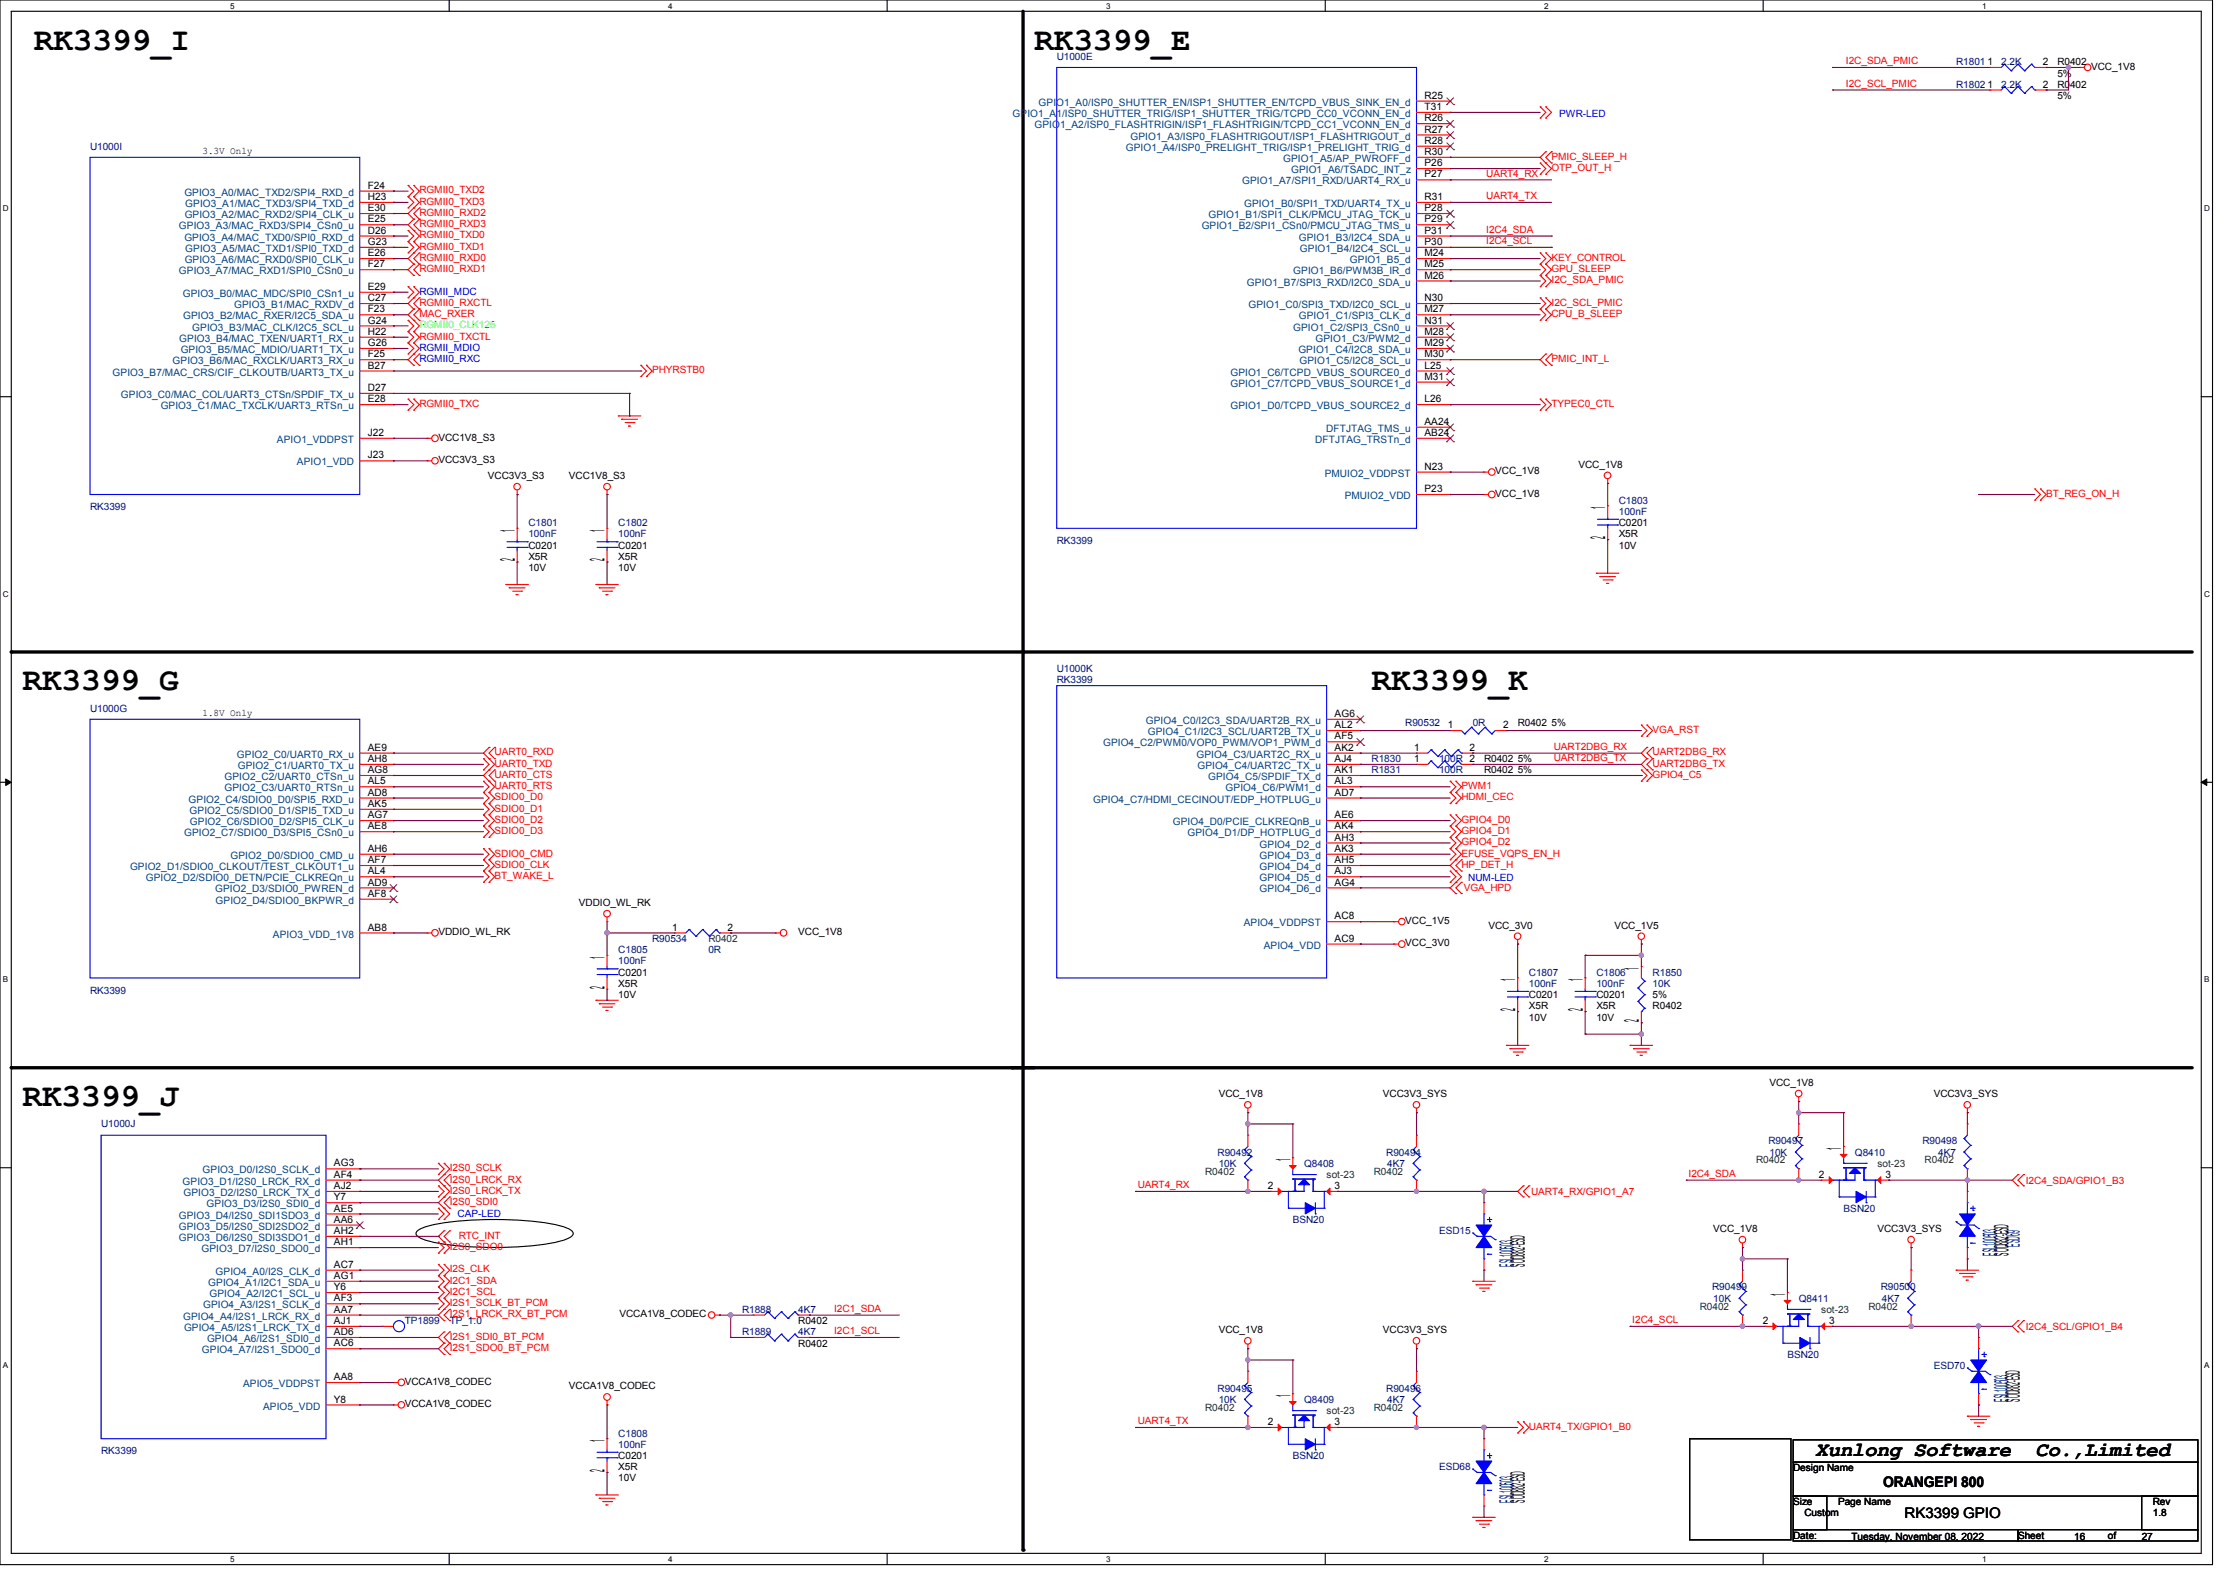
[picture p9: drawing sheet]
<svg xmlns="http://www.w3.org/2000/svg" width="297mm" height="210mm" viewBox="0 0 297 210" stroke-linecap="round" stroke-linejoin="round" font-family="sans-serif">
<defs><g id="words">
<g font-size="4.3">
<text x="4.5" y="6.6">RK3399_I</text>
<text x="137.9" y="6.6">RK3399_E</text>
<text x="3" y="92.1">RK3399_G</text>
<text x="182.8" y="92.1">RK3399_K</text>
<text x="3" y="147.5">RK3399_J</text>
</g>
<g font-size="2.7">
<text x="68.6" y="70.9" transform="rotate(-90 68.6 70.9)">1</text>
<text x="80.6" y="70.9" transform="rotate(-90 80.6 70.9)">1</text>
<text x="214" y="71.9" transform="rotate(-90 214 71.9)">2</text>
<text x="214" y="67.9" transform="rotate(-90 214 67.9)">1</text>
<text x="68.6" y="74.9" transform="rotate(-90 68.6 74.9)">2</text>
<text x="80.6" y="74.9" transform="rotate(-90 80.6 74.9)">2</text>
<text x="80.6" y="131.8" transform="rotate(-90 80.6 131.8)">2</text>
<text x="80.6" y="127.8" transform="rotate(-90 80.6 127.8)">1</text>
<text x="202" y="130.8" transform="rotate(-90 202 130.8)">1</text>
<text x="211" y="130.8" transform="rotate(-90 211 130.8)">1</text>
<text x="218.5" y="129.3" transform="rotate(-90 218.5 129.3)">1</text>
<text x="202" y="134.8" transform="rotate(-90 202 134.8)">2</text>
<text x="211" y="134.8" transform="rotate(-90 211 134.8)">2</text>
<text x="218.5" y="136.3" transform="rotate(-90 218.5 136.3)">2</text>
<text x="172" y="154.8" transform="rotate(-90 172 154.8)">1</text>
<text x="245.4" y="153.3" transform="rotate(-90 245.4 153.3)">1</text>
<text x="267.7" y="167.4" transform="rotate(-90 267.7 167.4)">SOD882-ESD</text>
<text x="203.3" y="168.9" transform="rotate(-90 203.3 168.9)">SOD882-ESD</text>
<text x="238" y="172.8" transform="rotate(-90 238 172.8)">1</text>
<text x="172" y="186.3" transform="rotate(-90 172 186.3)">1</text>
<text x="269.2" y="186.9" transform="rotate(-90 269.2 186.9)">SOD882-ESD</text>
<text x="80.6" y="196.3" transform="rotate(-90 80.6 196.3)">2</text>
<text x="80.6" y="192.3" transform="rotate(-90 80.6 192.3)">1</text>
<text x="242" y="194.1">Xunlong Software</text>
<text x="271.3" y="194.1">Co.,Limited</text>
<text x="203.3" y="200.4" transform="rotate(-90 203.3 200.4)">SOD882-ESD</text>
</g>
<g font-size="2.7" fill="#000080">
<text x="266.2" y="167.4" transform="rotate(-90 266.2 167.4)">ESL100503</text>
<text x="269.2" y="166.2" transform="rotate(-90 269.2 166.2)">ESD69</text>
<text x="201.8" y="168.9" transform="rotate(-90 201.8 168.9)">ESL100503</text>
<text x="267.7" y="186.9" transform="rotate(-90 267.7 186.9)">ESL100503</text>
<text x="201.8" y="200.4" transform="rotate(-90 201.8 200.4)">ESL100503</text>
</g>
<g font-size="1.9">
<text x="251" y="198.3">ORANGEPI 800</text>
<text x="253.9" y="202.4">RK3399 GPIO</text>
</g>
<g font-size="1.4">
<text x="264.9" y="11.7">1</text>
<text x="264.9" y="8.7">1</text>
<text x="272.3" y="11.7">2</text>
<text x="272.3" y="8.7">2</text>
<text x="189.9" y="13.2">R25</text>
<text x="189.9" y="14.7">T31</text>
<text x="189.9" y="16.2">R26</text>
<text x="189.9" y="17.7">R27</text>
<text x="189.9" y="19.2">R28</text>
<text x="189.9" y="20.7">R30</text>
<text x="189.9" y="22.2">P26</text>
<text x="189.9" y="23.7">P27</text>
<text x="49" y="29.7">E25</text>
<text x="49" y="28.2">E30</text>
<text x="49" y="26.7">H23</text>
<text x="49" y="25.2">F24</text>
<text x="189.9" y="26.7">R31</text>
<text x="189.9" y="28.2">P28</text>
<text x="189.9" y="29.7">P29</text>
<text x="49" y="35.6">F27</text>
<text x="49" y="34.2">E26</text>
<text x="49" y="32.7">G23</text>
<text x="49" y="31.2">D26</text>
<text x="189.9" y="31.2">P31</text>
<text x="189.9" y="32.7">P30</text>
<text x="189.9" y="34.2">M24</text>
<text x="189.9" y="35.6">M25</text>
<text x="49" y="41.7">F23</text>
<text x="49" y="40.2">C27</text>
<text x="49" y="38.7">E29</text>
<text x="189.9" y="40.2">N30</text>
<text x="189.9" y="37.1">M26</text>
<text x="189.9" y="41.7">M27</text>
<text x="49" y="47.6">F25</text>
<text x="49" y="46.1">G26</text>
<text x="49" y="44.6">H22</text>
<text x="49" y="43.1">G24</text>
<text x="189.9" y="43.1">N31</text>
<text x="189.9" y="44.6">M28</text>
<text x="189.9" y="46.1">M29</text>
<text x="189.9" y="47.6">M30</text>
<text x="49" y="53.6">E28</text>
<text x="49" y="52.1">D27</text>
<text x="49" y="49.1">B27</text>
<text x="189.9" y="49.1">L25</text>
<text x="189.9" y="50.6">M31</text>
<text x="189.9" y="53.6">L26</text>
<text x="49" y="58.1">J22</text>
<text x="189.9" y="56.6">AA24</text>
<text x="189.9" y="58.1">AB24</text>
<text x="49" y="61.1">J23</text>
<text x="189.9" y="62.6">N23</text>
<text x="189.9" y="65.6">P23</text>
<text x="177.9" y="95.6">AG6</text>
<text x="49" y="100.1">AE9</text>
<text x="49" y="101.6">AH8</text>
<text x="177.9" y="97.1">AL2</text>
<text x="177.9" y="98.6">AF5</text>
<text x="177.9" y="100.1">AK2</text>
<text x="177.9" y="101.6">AJ4</text>
<text x="188.5" y="101.6">1</text>
<text x="188.5" y="100.1">1</text>
<text x="193" y="97.1">1</text>
<text x="195.9" y="100.1">2</text>
<text x="200.4" y="97.1">2</text>
<text x="49" y="103.1">AG8</text>
<text x="49" y="104.6">AL5</text>
<text x="49" y="106.1">AD8</text>
<text x="49" y="107.6">AK5</text>
<text x="177.9" y="103.1">AK1</text>
<text x="177.9" y="104.6">AL3</text>
<text x="177.9" y="106.1">AD7</text>
<text x="49" y="109.1">AG7</text>
<text x="49" y="110.6">AE8</text>
<text x="49" y="113.6">AH6</text>
<text x="177.9" y="109.1">AE6</text>
<text x="177.9" y="110.6">AK4</text>
<text x="177.9" y="112.1">AH3</text>
<text x="177.9" y="113.6">AK3</text>
<text x="49" y="115.1">AF7</text>
<text x="49" y="116.6">AL4</text>
<text x="49" y="118.1">AD9</text>
<text x="49" y="119.6">AF8</text>
<text x="177.9" y="115.1">AH5</text>
<text x="177.9" y="116.6">AJ3</text>
<text x="177.9" y="118.1">AG4</text>
<text x="49" y="124.1">AB8</text>
<text x="89.6" y="124.1">1</text>
<text x="97" y="124.1">2</text>
<text x="177.9" y="122.6">AC8</text>
<text x="177.9" y="125.6">AC9</text>
<text x="44.5" y="155.5">AG3</text>
<text x="44.5" y="157">AF4</text>
<text x="44.5" y="158.5">AJ2</text>
<text x="44.5" y="160">Y7</text>
<text x="44.5" y="161.5">AE5</text>
<text x="169" y="158.5">2</text>
<text x="177.9" y="158.5">3</text>
<text x="242.5" y="157">2</text>
<text x="251.3" y="157">3</text>
<text x="44.5" y="163">AA6</text>
<text x="44.5" y="164.5">AH2</text>
<text x="44.5" y="166">AH1</text>
<text x="44.5" y="169">AC7</text>
<text x="44.5" y="170.5">AG1</text>
<text x="44.5" y="172">Y6</text>
<text x="44.5" y="173.5">AF3</text>
<text x="44.5" y="175">AA7</text>
<text x="44.5" y="176.5">AJ1</text>
<text x="44.5" y="178">AD6</text>
<text x="44.5" y="179.5">AC6</text>
<text x="235" y="176.5">2</text>
<text x="243.8" y="176.5">3</text>
<text x="44.5" y="184">AA8</text>
<text x="44.5" y="187">Y8</text>
<text x="169" y="190">2</text>
<text x="177.9" y="190">3</text>
</g>
<g font-size="1.4" fill="#004080">
<text x="135" y="15.6">GPIO1_A1/ISP0_SHUTTER_TRIG/ISP1_SHUTTER_TRIG/TCPD_CC0_VCONN_EN_d</text>
<text x="137.9" y="17.1">GPIO1_A2/ISP0_FLASHTRIGIN/ISP1_FLASHTRIGIN/TCPD_CC1_VCONN_EN_d</text>
<text x="138.5" y="14.1">GPIO1_A0/ISP0_SHUTTER_EN/ISP1_SHUTTER_EN/TCPD_VBUS_SINK_EN_d</text>
<text x="150.1" y="20.1">GPIO1_A4/ISP0_PRELIGHT_TRIG/ISP1_PRELIGHT_TRIG_d</text>
<text x="150.7" y="18.6">GPIO1_A3/ISP0_FLASHTRIGOUT/ISP1_FLASHTRIGOUT_d</text>
<text x="171" y="21.6">GPIO1_A5/AP_PWROFF_d</text>
<text x="172.1" y="23.1">GPIO1_A6/TSADC_INT_z</text>
<text x="24.6" y="26.1">GPIO3_A0/MAC_TXD2/SPI4_RXD_d</text>
<text x="24.6" y="29.1">GPIO3_A2/MAC_RXD2/SPI4_CLK_u</text>
<text x="24.7" y="27.6">GPIO3_A1/MAC_TXD3/SPI4_TXD_d</text>
<text x="161.1" y="29.1">GPIO1_B1/SPI1_CLK/PMCU_JTAG_TCK_u</text>
<text x="165.6" y="24.6">GPIO1_A7/SPI1_RXD/UART4_RX_u</text>
<text x="165.8" y="27.6">GPIO1_B0/SPI1_TXD/UART4_TX_u</text>
<text x="23.9" y="30.6">GPIO3_A3/MAC_RXD3/SPI4_CSn0_u</text>
<text x="24.6" y="32.1">GPIO3_A4/MAC_TXD0/SPI0_RXD_d</text>
<text x="24.6" y="35.1">GPIO3_A6/MAC_RXD0/SPI0_CLK_u</text>
<text x="24.7" y="33.6">GPIO3_A5/MAC_TXD1/SPI0_TXD_d</text>
<text x="160.2" y="30.6">GPIO1_B2/SPI1_CSn0/PMCU_JTAG_TMS_u</text>
<text x="173.1" y="32.1">GPIO1_B3/I2C4_SDA_u</text>
<text x="173.3" y="33.6">GPIO1_B4/I2C4_SCL_u</text>
<text x="180" y="35.1">GPIO1_B5_d</text>
<text x="23.9" y="36.6">GPIO3_A7/MAC_RXD1/SPI0_CSn0_u</text>
<text x="24.4" y="39.6">GPIO3_B0/MAC_MDC/SPI0_CSn1_u</text>
<text x="31.2" y="41.1">GPIO3_B1/MAC_RXDV_d</text>
<text x="166.2" y="38.1">GPIO1_B7/SPI3_RXD/I2C0_SDA_u</text>
<text x="166.4" y="41.1">GPIO1_C0/SPI3_TXD/I2C0_SCL_u</text>
<text x="172.4" y="36.6">GPIO1_B6/PWM3B_IR_d</text>
<text x="23.9" y="45.6">GPIO3_B4/MAC_TXEN/UART1_RX_u</text>
<text x="24.1" y="47.1">GPIO3_B5/MAC_MDIO/UART1_TX_u</text>
<text x="24.4" y="42.6">GPIO3_B2/MAC_RXER/I2C5_SDA_u</text>
<text x="25.6" y="44.1">GPIO3_B3/MAC_CLK/I2C5_SCL_u</text>
<text x="172.4" y="44.1">GPIO1_C2/SPI3_CSn0_u</text>
<text x="173.1" y="47.1">GPIO1_C4/I2C8_SDA_u</text>
<text x="173.1" y="42.6">GPIO1_C1/SPI3_CLK_d</text>
<text x="175.4" y="45.6">GPIO1_C3/PWM2_d</text>
<text x="15" y="50.1">GPIO3_B7/MAC_CRS/CIF_CLKOUTB/UART3_TX_u</text>
<text x="16.1" y="53.1">GPIO3_C0/MAC_COL/UART3_CTSn/SPDIF_TX_u</text>
<text x="23" y="48.6">GPIO3_B6/MAC_RXCLK/UART3_RX_u</text>
<text x="164" y="50.1">GPIO1_C6/TCPD_VBUS_SOURCE0_d</text>
<text x="164" y="51.6">GPIO1_C7/TCPD_VBUS_SOURCE1_d</text>
<text x="173.2" y="48.6">GPIO1_C5/I2C8_SCL_u</text>
<text x="21.4" y="54.6">GPIO3_C1/MAC_TXCLK/UART3_RTSn_u</text>
<text x="36.9" y="59.1">APIO1_VDDPST</text>
<text x="164" y="54.6">GPIO1_D0/TCPD_VBUS_SOURCE2_d</text>
<text x="175.3" y="59.1">DFTJTAG_TRSTn_d</text>
<text x="176.8" y="57.6">DFTJTAG_TMS_u</text>
<text x="39.6" y="62.1">APIO1_VDD</text>
<text x="176.6" y="63.6">PMUIO2_VDDPST</text>
<text x="179.3" y="66.5">PMUIO2_VDD</text>
<text x="31.6" y="101">GPIO2_C0/UART0_RX_u</text>
<text x="147" y="99.5">GPIO4_C2/PWM0/VOP0_PWM/VOP1_PWM_d</text>
<text x="152.7" y="96.5">GPIO4_C0/I2C3_SDA/UART2B_RX_u</text>
<text x="153" y="98">GPIO4_C1/I2C3_SCL/UART2B_TX_u</text>
<text x="159.5" y="101">GPIO4_C3/UART2C_RX_u</text>
<text x="25.1" y="107">GPIO2_C4/SDIO0_D0/SPI5_RXD_u</text>
<text x="29.9" y="104">GPIO2_C2/UART0_CTSn_u</text>
<text x="29.9" y="105.5">GPIO2_C3/UART0_RTSn_u</text>
<text x="31.7" y="102.5">GPIO2_C1/UART0_TX_u</text>
<text x="145.7" y="107">GPIO4_C7/HDMI_CECINOUT/EDP_HOTPLUG_u</text>
<text x="159.6" y="102.5">GPIO4_C4/UART2C_TX_u</text>
<text x="161.1" y="104">GPIO4_C5/SPDIF_TX_d</text>
<text x="163.4" y="105.5">GPIO4_C6/PWM1_d</text>
<text x="24.6" y="111.5">GPIO2_C7/SDIO0_D3/SPI5_CSn0_u</text>
<text x="25.3" y="108.5">GPIO2_C5/SDIO0_D1/SPI5_TXD_u</text>
<text x="25.3" y="110">GPIO2_C6/SDIO0_D2/SPI5_CLK_u</text>
<text x="156.3" y="110">GPIO4_D0/PCIE_CLKREQnB_u</text>
<text x="158.3" y="111.5">GPIO4_D1/DP_HOTPLUG_d</text>
<text x="167.9" y="113">GPIO4_D2_d</text>
<text x="17.3" y="116">GPIO2_D1/SDIO0_CLKOUT/TEST_CLKOUT1_u</text>
<text x="19.4" y="117.5">GPIO2_D2/SDIO0_DETN/PCIE_CLKREQn_u</text>
<text x="28.7" y="119">GPIO2_D3/SDIO0_PWREN_d</text>
<text x="30.7" y="114.5">GPIO2_D0/SDIO0_CMD_u</text>
<text x="167.9" y="114.5">GPIO4_D3_d</text>
<text x="167.9" y="116">GPIO4_D4_d</text>
<text x="167.9" y="117.5">GPIO4_D5_d</text>
<text x="167.9" y="119">GPIO4_D6_d</text>
<text x="28.7" y="120.5">GPIO2_D4/SDIO0_BKPWR_d</text>
<text x="36.4" y="125">APIO3_VDD_1V8</text>
<text x="165.8" y="123.5">APIO4_VDDPST</text>
<text x="168.5" y="126.5">APIO4_VDD</text>
<text x="24.3" y="158">GPIO3_D1/I2S0_LRCK_RX_d</text>
<text x="24.5" y="159.5">GPIO3_D2/I2S0_LRCK_TX_d</text>
<text x="27" y="156.5">GPIO3_D0/I2S0_SCLK_d</text>
<text x="27.5" y="161">GPIO3_D3/I2S0_SDI0_d</text>
<text x="23.8" y="162.5">GPIO3_D4/I2S0_SDI1SDO3_d</text>
<text x="23.8" y="164">GPIO3_D5/I2S0_SDI2SDO2_d</text>
<text x="23.8" y="165.5">GPIO3_D6/I2S0_SDI3SDO1_d</text>
<text x="26.9" y="167">GPIO3_D7/I2S0_SDO0_d</text>
<text x="27.8" y="171.4">GPIO4_A1/I2C1_SDA_u</text>
<text x="27.9" y="173">GPIO4_A2/I2C1_SCL_u</text>
<text x="28.7" y="170">GPIO4_A0/I2S_CLK_d</text>
<text x="24.4" y="176">GPIO4_A4/I2S1_LRCK_RX_d</text>
<text x="24.5" y="177.5">GPIO4_A5/I2S1_LRCK_TX_d</text>
<text x="27.1" y="174.5">GPIO4_A3/I2S1_SCLK_d</text>
<text x="27.6" y="178.9">GPIO4_A6/I2S1_SDI0_d</text>
<text x="26.9" y="180.4">GPIO4_A7/I2S1_SDO0_d</text>
<text x="32.4" y="185">APIO5_VDDPST</text>
<text x="35.1" y="187.9">APIO5_VDD</text>
</g>
<g font-size="1.3" fill="#000080">
<text x="140.9" y="8">U1000E</text>
<text x="260.8" y="11.7">R1802</text>
<text x="260.8" y="8.7">R1801</text>
<text x="266.8" y="11.7">2.2K</text>
<text x="266.8" y="8.7">2.2K</text>
<text x="12" y="19.9">U1000I</text>
<text x="12" y="68.1">RK3399</text>
<text x="70.4" y="70.1">C1801</text>
<text x="70.4" y="71.6">100nF</text>
<text x="82.4" y="70.1">C1802</text>
<text x="82.4" y="71.6">100nF</text>
<text x="215.8" y="67.1">C1803</text>
<text x="215.8" y="68.6">100nF</text>
<text x="140.9" y="72.5">RK3399</text>
<text x="140.9" y="89.6">U1000K</text>
<text x="12" y="94.9">U1000G</text>
<text x="140.9" y="91.1">RK3399</text>
<text x="182.8" y="101.6">R1830</text>
<text x="187.3" y="96.8">R90532</text>
<text x="191.8" y="101.6">100R 2</text>
<text x="196.3" y="96.8">0R</text>
<text x="182.8" y="103.1">R1831</text>
<text x="191.8" y="103.1">100R</text>
<text x="86.9" y="125.6">R90534</text>
<text x="82.4" y="127.1">C1805</text>
<text x="82.4" y="128.6">100nF</text>
<text x="94.4" y="127.1">0R</text>
<text x="203.8" y="130.1">C1807</text>
<text x="203.8" y="131.6">100nF</text>
<text x="212.8" y="130.1">C1806</text>
<text x="212.8" y="131.6">100nF</text>
<text x="220.3" y="130.1">R1850</text>
<text x="220.3" y="131.6">10K</text>
<text x="12" y="132.5">RK3399</text>
<text x="13.5" y="150.3">U1000J</text>
<text x="162.3" y="154.1">R90492</text>
<text x="162.5" y="155.6">10K</text>
<text x="173.8" y="155.6">Q8408</text>
<text x="184.8" y="154.1">R90494</text>
<text x="184.9" y="155.6">4K7</text>
<text x="235.7" y="152.6">R90497</text>
<text x="235.9" y="154.1">10K</text>
<text x="247.3" y="154.1">Q8410</text>
<text x="256.3" y="152.6">R90498</text>
<text x="258.4" y="154.1">4K7</text>
<text x="245.8" y="161.6">BSN20</text>
<text x="172.3" y="163.1">BSN20</text>
<text x="191.8" y="164.5">ESD15</text>
<text x="228.2" y="172">R90499</text>
<text x="228.4" y="173.5">10K</text>
<text x="239.8" y="173.5">Q8411</text>
<text x="250.7" y="172">R90500</text>
<text x="250.9" y="173.5">4K7</text>
<text x="54" y="176.6">TP1899</text>
<text x="59.9" y="176.6">TP_1.0</text>
<text x="98.9" y="178.1">R1889</text>
<text x="98.9" y="175">R1888</text>
<text x="106.4" y="178.1">4K7</text>
<text x="106.4" y="175">4K7</text>
<text x="162.3" y="185.5">R90495</text>
<text x="184.8" y="185.5">R90496</text>
<text x="238.3" y="181">BSN20</text>
<text x="257.8" y="182.5">ESD70</text>
<text x="82.4" y="191.5">C1808</text>
<text x="162.5" y="187">10K</text>
<text x="173.8" y="187">Q8409</text>
<text x="184.9" y="187">4K7</text>
<text x="13.5" y="193.9">RK3399</text>
<text x="82.4" y="193">100nF</text>
<text x="172.3" y="194.5">BSN20</text>
<text x="191.8" y="196">ESD68</text>
</g>
<g font-size="1.3" fill="#f00">
<text x="246.1" y="8.6">I2C_SDA_PMIC</text>
<text x="246.1" y="11.6">I2C_SCL_PMIC</text>
<text x="198.1" y="23.6">UART4_RX</text>
<text x="206.8" y="22.8">OTP_OUT_H</text>
<text x="206.8" y="21.3">PMIC_SLEEP_H</text>
<text x="55.9" y="28.8">RGMII0_RXD2</text>
<text x="55.9" y="25.8">RGMII0_TXD2</text>
<text x="55.9" y="27.3">RGMII0_TXD3</text>
<text x="198.1" y="26.6">UART4_TX</text>
<text x="55.9" y="30.3">RGMII0_RXD3</text>
<text x="55.9" y="34.8">RGMII0_RXD0</text>
<text x="55.9" y="31.8">RGMII0_TXD0</text>
<text x="55.9" y="33.3">RGMII0_TXD1</text>
<text x="198.1" y="31.1">I2C4_SDA</text>
<text x="198.1" y="32.6">I2C4_SCL</text>
<text x="206.8" y="34.8">KEY_CONTROL</text>
<text x="55.9" y="36.3">RGMII0_RXD1</text>
<text x="55.9" y="40.8">RGMII0_RXCTL</text>
<text x="206.8" y="37.8">I2C_SDA_PMIC</text>
<text x="206.8" y="40.8">I2C_SCL_PMIC</text>
<text x="206.8" y="36.3">GPU_SLEEP</text>
<text x="55.9" y="42.3">MAC_RXER</text>
<text x="55.9" y="45.3">RGMII0_TXCTL</text>
<text x="206.8" y="42.3">CPU_B_SLEEP</text>
<text x="86.9" y="49.8">PHYRSTB0</text>
<text x="206.8" y="48.3">PMIC_INT_L</text>
<text x="55.9" y="54.3">RGMII0_TXC</text>
<text x="206.8" y="54.3">TYPEC0_CTL</text>
<text x="272.8" y="66.3">BT_REG_ON_H</text>
<text x="65.9" y="100.7">UART0_RXD</text>
<text x="207.1" y="100">UART2DBG_RX</text>
<text x="207.1" y="101.5">UART2DBG_TX</text>
<text x="220.3" y="100.7">UART2DBG_RX</text>
<text x="220.3" y="97.7">VGA_RST</text>
<text x="65.9" y="102.2">UART0_TXD</text>
<text x="65.9" y="106.7">SDIO0_D0</text>
<text x="65.9" y="105.2">UART0_RTS</text>
<text x="65.9" y="103.7">UART0_CTS</text>
<text x="194.8" y="106.7">HDMI_CEC</text>
<text x="194.8" y="105.2">PWM1</text>
<text x="220.3" y="102.2">UART2DBG_TX</text>
<text x="220.3" y="103.7">GPIO4_C5</text>
<text x="65.9" y="108.2">SDIO0_D1</text>
<text x="65.9" y="111.2">SDIO0_D3</text>
<text x="65.9" y="109.7">SDIO0_D2</text>
<text x="194.8" y="112.7">GPIO4_D2</text>
<text x="194.8" y="111.2">GPIO4_D1</text>
<text x="194.8" y="109.7">GPIO4_D0</text>
<text x="65.9" y="114.2">SDIO0_CMD</text>
<text x="65.9" y="115.7">SDIO0_CLK</text>
<text x="65.9" y="117.2">BT_WAKE_L</text>
<text x="194.8" y="115.7">HP_DET_H</text>
<text x="194.8" y="114.2">EFUSE_VQPS_EN_H</text>
<text x="195.1" y="118.9">VGA_HPD</text>
<text x="59.9" y="156.2">I2S0_SCLK</text>
<text x="59.9" y="159.2">I2S0_LRCK_TX</text>
<text x="59.9" y="157.7">I2S0_LRCK_RX</text>
<text x="59.9" y="160.7">I2S0_SDI0</text>
<text x="151.7" y="158.5">UART4_RX</text>
<text x="204.1" y="159.3">UART4_RX/GPIO1_A7</text>
<text x="225.1" y="157">I2C4_SDA</text>
<text x="270" y="157.8">I2C4_SDA/GPIO1_B3</text>
<text x="59.9" y="166.7">I2S0_SDO0</text>
<text x="61.2" y="165.2">RTC_INT</text>
<text x="59.9" y="169.7">I2S_CLK</text>
<text x="59.9" y="171.2">I2C1_SDA</text>
<text x="59.9" y="172.7">I2C1_SCL</text>
<text x="59.9" y="174.2">I2S1_SCLK_BT_PCM</text>
<text x="59.9" y="175.6">I2S1_LRCK_RX_BT_PCM</text>
<text x="59.9" y="178.6">I2S1_SDI0_BT_PCM</text>
<text x="111.2" y="174.9">I2C1_SDA</text>
<text x="111.2" y="177.9">I2C1_SCL</text>
<text x="217.6" y="176.4">I2C4_SCL</text>
<text x="270" y="177.3">I2C4_SCL/GPIO1_B4</text>
<text x="59.9" y="180.1">I2S1_SDO0_BT_PCM</text>
<text x="151.7" y="189.9">UART4_TX</text>
<text x="203.8" y="190.6">UART4_TX/GPIO1_B0</text>
</g>
<g font-size="1.3">
<text x="274.3" y="11.7">R0</text>
<text x="274.3" y="8.7">R0402</text>
<text x="274.3" y="10.2">5%</text>
<text x="276" y="11.7">402</text>
<text x="278.7" y="9.3">VCC_1V8</text>
<text x="274.3" y="13.2">5%</text>
<text x="27" y="20.6">3.3V Only</text>
<text x="58.4" y="58.8">VCC1V8_S3</text>
<text x="58.4" y="61.8">VCC3V3_S3</text>
<text x="65" y="63.9">VCC3V3_S3</text>
<text x="75.8" y="63.9">VCC1V8_S3</text>
<text x="199.3" y="63.2">VCC_1V8</text>
<text x="210.4" y="62.4">VCC_1V8</text>
<text x="199.3" y="66.3">VCC_1V8</text>
<text x="215.8" y="70.1">C0201</text>
<text x="215.8" y="71.6">X5R</text>
<text x="70.4" y="73.2">C0201</text>
<text x="70.4" y="74.6">X5R</text>
<text x="70.4" y="76.1">10V</text>
<text x="82.4" y="73.2">C0201</text>
<text x="82.4" y="74.6">X5R</text>
<text x="82.4" y="76.1">10V</text>
<text x="215.8" y="73.2">10V</text>
<text x="27" y="95.5">1.8V Only</text>
<text x="197.8" y="101.6">R0402</text>
<text x="202.3" y="96.8">R0402</text>
<text x="202.3" y="101.6">5%</text>
<text x="206.8" y="96.8">5%</text>
<text x="197.8" y="103.1">R0402</text>
<text x="202.3" y="103.1">5%</text>
<text x="58.4" y="124.7">VDDIO_WL_RK</text>
<text x="77.2" y="120.8">VDDIO_WL_RK</text>
<text x="106.4" y="124.7">VCC_1V8</text>
<text x="187.3" y="123.2">VCC_1V5</text>
<text x="198.4" y="123.8">VCC_3V0</text>
<text x="215.2" y="123.8">VCC_1V5</text>
<text x="82.4" y="130.1">C0201</text>
<text x="82.4" y="131.6">X5R</text>
<text x="187.3" y="126.2">VCC_3V0</text>
<text x="82.4" y="133.1">10V</text>
<text x="203.8" y="133.1">C0201</text>
<text x="203.8" y="134.6">X5R</text>
<text x="203.8" y="136.1">10V</text>
<text x="212.8" y="133.1">C0201</text>
<text x="212.8" y="134.6">X5R</text>
<text x="212.8" y="136.1">10V</text>
<text x="220.3" y="134.6">R0402</text>
<text x="220.3" y="133.1">5%</text>
<text x="162.5" y="146.3">VCC_1V8</text>
<text x="184.3" y="146.3">VCC3V3_SYS</text>
<text x="235.9" y="144.8">VCC_1V8</text>
<text x="257.8" y="146.3">VCC3V3_SYS</text>
<text x="228.4" y="164.3">VCC_1V8</text>
<text x="250.3" y="164.3">VCC3V3_SYS</text>
<text x="82.6" y="175.6">VCCA1V8_CODEC</text>
<text x="106.4" y="179.5">R0402</text>
<text x="106.4" y="176.6">R0402</text>
<text x="162.5" y="177.7">VCC_1V8</text>
<text x="184.3" y="177.7">VCC3V3_SYS</text>
<text x="54" y="184.6">VCCA1V8_CODEC</text>
<text x="75.8" y="185.2">VCCA1V8_CODEC</text>
<text x="54" y="187.6">VCCA1V8_CODEC</text>
<text x="82.4" y="194.5">C0201</text>
<text x="82.4" y="196">X5R</text>
<text x="82.4" y="197.5">10V</text>
<text x="239" y="196.2">Design Name</text>
<text x="239" y="200.7">Size</text>
<text x="240.5" y="202.2">Custom</text>
<text x="245" y="200.7">Page Name</text>
<text x="287" y="200.7">Rev</text>
<text x="287" y="202.2">1.8</text>
<text x="239" y="205.2">Date:</text>
<text x="246.8" y="205.3">Tuesday, November 08, 2022</text>
<text x="269" y="205.2">Sheet</text>
<text x="276.5" y="205.3">16</text>
<text x="281" y="205.2">of</text>
<text x="285.5" y="205.3">27</text>
</g>
<g font-size="1.3" fill="#00f">
<text x="207.9" y="15.6">PWR-LED</text>
<text x="55.9" y="39.3">RGMII_MDC</text>
<text x="55.9" y="46.8">RGMII_MDIO</text>
<text x="55.9" y="48.3">RGMII0_RXC</text>
<text x="195.7" y="117.5">NUM-LED</text>
<text x="61" y="162.3">CAP-LED</text>
</g>
<text font-size="1.3" fill="#0f0" x="55.9" y="43.8">RGMII0_CLK125</text>
<g font-size="1.3" fill="#008000">
<text x="94.4" y="125.6">R0402</text>
<text x="234.1" y="155.1">R0402</text>
<text x="250.3" y="155.6">sot-23</text>
<text x="256.6" y="155.1">R0402</text>
<text x="160.7" y="156.6">R0402</text>
<text x="176.8" y="157.1">sot-23</text>
<text x="183.1" y="156.6">R0402</text>
<text x="226.6" y="174.6">R0402</text>
<text x="242.8" y="175">sot-23</text>
<text x="249.1" y="174.6">R0402</text>
<text x="160.7" y="188.1">R0402</text>
<text x="176.8" y="188.5">sot-23</text>
<text x="183.1" y="188.1">R0402</text>
</g>
<g font-size="1.1">
<text x="30.7" y="1.1">5</text>
<text x="89.1" y="1.1">4</text>
<text x="147.4" y="1.1">3</text>
<text x="205.8" y="1.1">2</text>
<text x="264.2" y="1.1">1</text>
<text x=".4" y="28.2">D</text>
<text x="293.8" y="28.2">D</text>
<text x=".4" y="79.6">C</text>
<text x="293.8" y="79.6">C</text>
<text x=".4" y="131">B</text>
<text x="293.8" y="131">B</text>
<text x=".4" y="182.4">A</text>
<text x="293.8" y="182.4">A</text>
<text x="30.7" y="208.3">5</text>
<text x="89.1" y="208.3">4</text>
<text x="147.4" y="208.3">3</text>
<text x="205.8" y="208.3">2</text>
<text x="264.2" y="208.3">1</text>
</g>
</g></defs>
<g fill="none" stroke="#000" stroke-width=".15">
<path d="M0 0h294.9v208.6h-294.9zM1.5 1.5h291.9v205.6h-291.9zM59.9 0v1.5M118.3 0v1.5M176.7 0v1.5M235 0v1.5M0 52.9h1.5M293.4 52.9h1.5M0 104.3h1.5M293.4 104.3h1.5M0 155.7h1.5M293.4 155.7h1.5"/>
<path d="M55.6 164.2a5 5 0 0 1 2.4-1 47.4 47.4 0 0 1 16.7 .3l1.3 .4 .3 .3 .1 .3-.1 .2a5 5 0 0 1-2.5 1 47.4 47.4 0 0 1-16.7-.2l-1.2-.5-.3-.3-.1-.2zM225.2 191.8h13.5v13.5h-13.5zM239 192h54v3h-54zM239 195h54v4.5h-54zM239 199.5h4.5v4.5h-4.5zM285.5 199.5h7.5v4.5h-7.5zM59.9 207.1v1.5M118.3 207.1v1.5M176.7 207.1v1.5M235 207.1v1.5M239 204h30v1.5h-30zM269 204h24v1.5h-24z"/>
</g>
<path d="M.8 103.9l.7 .4-.7 .4zM293.4 104.3l.8-.4v.8z" fill="#000"/>
<path d="M.8 103.9l.7 .4-.7 .4zM293.4 104.3l.8-.4v.8z" fill="none" stroke="#000" stroke-width=".13"/>
<path d="M136.4 1.5v205.2M1.5 86.9h290.7M1.5 142.4h290.7" fill="none" stroke="#000" stroke-width=".44"/>
<g fill="#000">
<circle cx="1.5" cy="86.9" r=".22"/>
<circle cx="136.4" cy="86.9" r=".22"/>
<circle cx="1.5" cy="142.4" r=".22"/>
<circle cx="134.9" cy="142.4" r=".22"/>
<circle cx="136.4" cy="206.7" r=".22"/>
</g>
<g fill="none" stroke="#f00" stroke-width=".15">
<path d="M188.8 13.5h4.5M188.8 15h4.5M188.8 16.5h4.5M188.8 18h4.5M188.8 19.5h4.5M193.3 13.5h.1M193.3 15h.1M193.3 16.5h.1M193.3 18h.1M193.3 19.5h.1M205.3 15.7h.1M205.3 14.2h.1"/>
<path d="M205.3 14.2l.8 .8-.8 .7M206.1 15.7h.1M206.1 14.2h.1M206.1 14.2l.7 .8-.7 .7M277.2 9h.1M277.2 9h.7M54.4 26.2h.1M54.4 24.7h.1M54.4 27.7h.1M54.4 32.2h.1M54.4 30.7h.1M54.4 33.7h.1"/>
<path d="M54.4 39.7h.1M54.4 38.2h.1M54.4 24.7l.8 .8-.8 .7M54.4 26.2l.8 .8-.8 .7M54.4 30.7l.8 .8-.8 .7M54.4 32.2l.8 .8-.8 .7M54.4 38.2l.8 .8-.8 .7M55.2 27.7h.1M55.2 29.2h.1M55.2 30.7h.1M55.2 33.7h.1M55.2 35.2h.1"/>
<path d="M55.2 36.7h.1M55.2 26.2h.1M55.2 24.7h.1M55.2 32.2h.1M55.2 39.7h.1M55.2 38.2h.1M55.2 27.7l-.8 .8 .8 .7M55.2 29.2l-.8 .8 1.5 1.5-.7 .7M55.2 32.2l.7 .8-1.5 1.5 .8 .7M55.2 35.2l-.8 .8 .8 .7M55.2 24.7l.7 .8-.7 .7M55.2 26.2l.7 .8-.7 .7"/>
<path d="M55.2 38.2l.7 .8-1.5 1.5 .8 .7M55.9 29.2h.1M55.9 27.7h.1M55.9 30.7h.1M55.9 35.2h.1M55.9 33.7h.1M55.9 36.7h.1M55.9 39.7h.1M55.9 27.7l-.7 .8 .7 .7M55.9 29.2l-.7 .8 .7 .7M55.9 33.7l-.7 .8 .7 .7M55.9 35.2l-.7 .8 .7 .7"/>
<path d="M55.9 39.7l-.7 .8 .7 .7M188.8 37.5h4.5M188.8 21h4.5M188.8 22.5h4.5M188.8 24h4.5M188.8 27h4.5M188.8 28.5h4.5M188.8 30h4.5M188.8 31.5h4.5M188.8 33h4.5M188.8 34.5h4.5M188.8 36h4.5"/>
<path d="M193.3 37.5h.1M193.3 21h.1M193.3 22.5h.1M193.3 24h.1M193.3 27h.1M193.3 28.5h.1M193.3 30h.1M193.3 31.5h.1M193.3 33h.1M193.3 34.5h.1M193.3 36h.1M205.3 23.2h.1"/>
<path d="M205.3 21.7h.1M205.3 38.2h.1M205.3 36.7h.1M205.3 39.7h.1M205.3 35.2h.1M205.3 33.7h.1M205.3 21.7l.8 .8-.8 .7M205.3 36.7l.8 .8-.8 .7M205.3 39.7l.8 .8-.8 .7M205.3 35.2l.8 .8-.8 .7M205.3 33.7l.8 .8-.8 .7M206.1 23.2h.1"/>
<path d="M206.1 21.7h.1M206.1 38.2h.1M206.1 36.7h.1M206.1 39.7h.1M206.1 35.2h.1M206.1 20.2h.1M206.1 33.7h.1M206.1 21.7l.7 .8-.7 .7M206.1 36.7l.7 .8-.7 .7M206.1 39.7l.7 .8-.7 .7M206.1 35.2l.7 .8-.7 .7M206.1 20.2l-.8 .8 .8 .7"/>
<path d="M206.1 33.7l.7 .8-.7 .7M206.8 21.7h.1M206.8 20.2h.1M206.8 20.2l-.7 .8 .7 .7M54.4 54.7h.1M54.4 53.2h.1M54.4 44.2h.1M54.4 42.7h.1M54.4 45.7h.1M54.4 47.2h.1M54.4 53.2l.8 .8-.8 .7M54.4 42.7l.8 .8-.8 .7"/>
<path d="M54.4 44.2l.8 .8-.8 .7M54.4 45.7l.8 .8-.8 .7M55.2 41.2h.1M55.2 42.7h.1M55.2 54.7h.1M55.2 53.2h.1M55.2 47.2h.1M55.2 48.7h.1M55.2 44.2h.1M55.2 45.7h.1M55.2 41.2l-.8 .8 .8 .7M55.2 53.2l.7 .8-.7 .7"/>
<path d="M55.2 45.7l.7 .8-1.5 1.5 .8 .7M55.2 42.7l.7 .8-.7 .7M55.2 44.2l.7 .8-.7 .7M55.9 42.7h.1M55.9 41.2h.1M55.9 48.7h.1M55.9 47.2h.1M55.9 41.2l-.7 .8 .7 .7M55.9 47.2l-.7 .8 .7 .7M57 58.4h.1M57 58.4h.6M82.4 55.5h.1"/>
<path d="M82.4 55.5h3M82.9 55.9h.1M82.9 55.9h2.1M83.3 56.3h1.2M83.8 56.8h.1M83.8 56.8h.3M84.5 56.3h.1M85.4 50.2h.1M85.4 48.7h.1M85.4 48.7l.8 .8-.8 .7M86.2 50.2h.1M86.2 48.7h.1"/>
<path d="M86.2 48.7l.7 .8-.7 .7M188.8 58.4h4.5M188.8 40.5h4.5M188.8 42h4.5M188.8 43.5h4.5M188.8 45h4.5M188.8 46.5h4.5M188.8 48h4.5M188.8 49.5h4.5M188.8 50.9h4.5M188.8 54h4.5M188.8 57h4.5"/>
<path d="M193.3 40.5h.1M193.3 42h.1M193.3 43.5h.1M193.3 45h.1M193.3 46.5h.1M193.3 48h.1M193.3 49.5h.1M193.3 50.9h.1M193.3 54h.1M193.3 57h.1M193.3 58.4h.1M205.3 41.2h.1"/>
<path d="M205.3 42.7h.1M205.3 54.7h.1M205.3 53.2h.1M205.3 41.2l.8 .8-.8 .7M205.3 53.2l.8 .8-.8 .7M206.1 41.2h.1M206.1 47.2h.1M206.1 48.7h.1M206.1 42.7h.1M206.1 54.7h.1M206.1 53.2h.1M206.1 47.2l-.8 .8 .8 .7"/>
<path d="M206.1 41.2l.7 .8-.7 .7M206.1 53.2l.7 .8-.7 .7M206.8 48.7h.1M206.8 47.2h.1M206.8 47.2l-.7 .8 .7 .7M57 61.4h.1M57 61.4h.6M67.4 77.9h.1M67.4 77.9h3M67.9 78.4h.1M67.9 78.4h2.1M68.3 78.8h1.2"/>
<path d="M68.8 79.3h.1M68.8 79.3h.3M68.9 65.9h.1M68.9 65.3v.6M69.5 78.8h.1M79.4 77.9h.1M79.4 77.9h3M79.9 78.4h.1M79.9 78.4h2.1M80.3 78.8h1.2M80.8 79.3h.1M80.8 79.3h.3"/>
<path d="M80.9 65.9h.1M80.9 65.3v.6M81.5 78.8h.1M188.8 65.9h4.5M188.8 62.9h4.5M193.3 62.9h.1M193.3 65.9h.1M197.8 65.9h.1M197.8 62.9h.1M197.8 65.9h.6M197.8 62.9h.6M212.8 76.4h.1"/>
<path d="M212.8 76.4h3M213.3 76.9h.1M213.3 76.9h2M213.7 77.3h1.2M214.2 77.8h.1M214.2 77.8h.3M214.3 64.5h.1M214.3 63.8v.7M214.9 77.3h.1M271.3 66.7h.1M271.3 65.2h.1M271.3 65.2l.7 .7-.7 .8"/>
<path d="M272 66.7h.1M272 65.2h.1M272 65.2l.8 .7-.8 .8M65.2 99.7h.1M65.2 99.7l-.7 .7 .7 .8M65.9 99.7h.1M65.9 99.7l-.7 .7 .7 .8M193.3 97.4h.1M193.3 97.4h1.5M199.3 97.4h1.5M200.8 97.4h.1M218.8 98.2h.1"/>
<path d="M218.8 96.7h.1M218.8 96.7l.7 .7-.7 .8M219.5 99.7h.1M219.5 98.2h.1M219.5 96.7h.1M219.5 99.7l-.7 .7 .7 .8M219.5 96.7l.8 .7-.8 .8M220.3 99.7h.1M220.3 99.7l-.8 .7 .8 .8M64.5 102.7h.1M64.5 101.2h.1M64.5 114.6h.1"/>
<path d="M64.5 113.2h.1M64.5 116.1h.1M64.5 107.1h.1M64.5 105.7h.1M64.5 108.6h.1M64.5 111.7h.1M64.5 110.2h.1M64.5 117.6h.1M64.5 104.2h.1M64.5 101.2l.7 .7-.7 .8M64.5 113.2l.7 .7-.7 .7M64.5 114.6l.7 .8-.7 .7"/>
<path d="M64.5 105.7l.7 .7-.7 .7M64.5 107.1l.7 .8-.7 .7M64.5 110.2l.7 .7-.7 .8M64.5 108.6l.7 .8-.7 .8M64.5 116.1l.7 .8-.7 .7M64.5 104.2l.7 .7-.7 .8M65.2 102.7h.1M65.2 101.2h.1M65.2 114.6h.1M65.2 113.2h.1M65.2 116.1h.1M65.2 107.1h.1"/>
<path d="M65.2 105.7h.1M65.2 108.6h.1M65.2 111.7h.1M65.2 110.2h.1M65.2 117.6h.1M65.2 104.2h.1M65.2 101.2l.7 .7-1.4 1.5 .7 .8M65.2 113.2l.7 .7-.7 .7M65.2 114.6l.7 .8-.7 .7M65.2 105.7l.7 .7-.7 .7M65.2 107.1l.7 .8-.7 .7M65.2 110.2l.7 .7-.7 .8"/>
<path d="M65.2 108.6l.7 .8-.7 .8M65.2 116.1l.7 .8-.7 .7M65.2 104.2l.7 .7-.7 .8M65.9 101.2h.1M65.9 104.2h.1M65.9 102.7h.1M65.9 102.7l-.7 .7 .7 .8M193.3 107.1h.1M193.3 105.7h.1M193.3 114.6h.1M193.3 113.2h.1M193.3 117.6h.1"/>
<path d="M193.3 116.1h.1M193.3 104.2h.1M193.3 111.7h.1M193.3 110.2h.1M193.3 108.6h.1M193.3 105.7l.8 .7-.8 .7M193.3 113.2l.8 .7-.8 .7M193.3 116.1l.8 .8-.8 .7M193.3 104.2l.8 .7-.8 .8M193.3 111.7l.8 .7-.8 .8M193.3 110.2l.8 .7-.8 .8M193.3 108.6l.8 .8-.8 .8"/>
<path d="M194.1 107.1h.1M194.1 105.7h.1M194.1 114.6h.1M194.1 116.1h.1M194.1 113.2h.1M194.1 117.6h.1M194.1 104.2h.1M194.1 111.7h.1M194.1 110.2h.1M194.1 108.6h.1M194.1 119.1h.1M194.1 105.7l.7 .7-.7 .7"/>
<path d="M194.1 113.2l.7 .7-1.5 1.5 .8 .7M194.1 116.1l.7 .8-.7 .7M194.1 104.2l.7 .7-.7 .8M194.1 111.7l.7 .7-.7 .8M194.1 110.2l.7 .7-.7 .8M194.1 108.6l.7 .8-.7 .8M194.1 117.6l-.8 .8 .8 .7M194.8 116.1h.1M194.8 114.6h.1M194.8 119.1h.1M194.8 117.6h.1M194.8 114.6l-.7 .8 .7 .7"/>
<path d="M194.8 117.6l-.7 .8 .7 .7M218.8 104.2h.1M218.8 102.7h.1M218.8 102.7l.7 .7-.7 .8M219.5 101.2h.1M219.5 102.7h.1M219.5 104.2h.1M219.5 101.2l-.7 .7 .7 .8M219.5 102.7l.8 .7-.8 .8M220.3 101.2h.1M220.3 102.7h.1M220.3 101.2l-.8 .7 .8 .8"/>
<path d="M57 124.4h.1M57 124.4h.6M79.4 133.4h.1M79.4 133.4h3M79.9 133.8h.1M79.9 133.8h2.1M80.3 134.3h1.2M80.8 134.7h.1M80.8 134.7h.3M80.9 122.9h.1M80.9 122.3v.6M81.5 134.3h.1"/>
<path d="M89.9 124.4h.1M89.9 124.4h1.5M95.9 124.4h1.5M97.4 124.4h.1M103.4 124.4h.1M103.4 124.4h.6M185.8 122.9h.1M185.8 125.9h.1M185.8 122.9h.6M185.8 125.9h.6M200.8 139.4h.1M200.8 139.4h3"/>
<path d="M201.3 139.8h.1M201.3 139.8h2.1M202.3 125.9h.1M202.3 130.4h.1M202.3 134.9h.1M202.3 125.3v.6M202.3 130.4v1.5M202.3 133.4v1.5M217.3 139.4h.1M217.3 139.4h3M217.7 139.8h.1M217.7 139.8h2.2"/>
<path d="M218.8 125.9h.1M218.8 125.3v.6M58.4 156.6h.1M58.4 155.1h.1M58.4 159.6h.1M58.4 158.1h.1M58.4 155.1l.8 .8-.8 .7M58.4 158.1l.8 .8-.8 .7M59.2 156.6h.1M59.2 155.1h.1M59.2 159.6h.1M59.2 158.1h.1"/>
<path d="M59.2 155.1l.7 .8-.7 .7M59.2 156.6l-.8 .8 1.5 1.5-1.5 1.5 .8 .7M59.9 158.1h.1M59.9 156.6h.1M59.9 159.6h.1M59.9 156.6l-.7 .8 .7 .7M59.9 159.6l-.7 .8 .7 .7M166.3 148.4h.1M166.3 147.8v.6M188.8 148.4h.1M188.8 147.8v.6M201.7 140.3h1.2"/>
<path d="M202.2 140.7h.1M202.2 140.7h.3M202.9 140.3h.1M203.1 158.1h.1M203.1 159.6h.1M203.1 158.1l-.8 .8 .8 .7M203.8 159.6h.1M203.8 158.1h.1M203.8 158.1l-.7 .8 .7 .7M218.2 140.3h1.2M218.7 140.7h.1M218.7 140.7h.2"/>
<path d="M219.4 140.3h.1M239.8 146.9h.1M239.8 146.3v.6M262.3 148.4h.1M262.3 147.8v.6M269 156.6h.1M269 158.1h.1M269 156.6l-.8 .8 .8 .7M269.7 158.1h.1M269.7 156.6h.1M269.7 156.6l-.7 .8 .7 .7M58.4 167.1h.1"/>
<path d="M58.4 165.6h.1M58.4 170.1h.1M58.4 168.6h.1M58.4 171.6h.1M58.4 173.1h.1M58.4 174.6h.1M58.4 162.6h.1M58.4 161.1h.1M58.4 165.6l.8 .7-.8 .8M58.4 168.6l.8 .8-.8 .7M58.4 170.1l.8 .7-.8 .8M58.4 171.6l.8 .7-.8 .8"/>
<path d="M58.4 173.1l.8 .7-.8 .8M58.4 161.1l.8 .8-.8 .7M59.2 167.1h.1M59.2 165.6h.1M59.2 170.1h.1M59.2 168.6h.1M59.2 171.6h.1M59.2 173.1h.1M59.2 161.1h.1M59.2 179.1h.1M59.2 174.6h.1M59.2 176.1h.1"/>
<path d="M59.2 177.6h.1M59.2 162.6h.1M59.2 164.1h.1M59.2 164.1l-.8 .7 1.5 1.5-.7 .8M59.2 168.6l.7 .8-.7 .7M59.2 170.1l.7 .7-.7 .8M59.2 171.6l.7 .7-.7 .8M59.2 179.1l-.8 .7 .8 .8M59.2 173.1l.7 .7-1.5 1.5 .8 .8M59.2 177.6l-.8 .7 .8 .8M59.2 161.1l.7 .8-.7 .7M59.9 161.1h.1"/>
<path d="M59.9 179.1h.1M59.9 176.1h.1M59.9 174.6h.1M59.9 177.6h.1M59.9 164.1h.1M59.9 165.6h.1M59.9 179.1l-.7 .7 .7 .8M59.9 174.6l-.7 .7 .7 .8M59.9 177.6l-.7 .7 .7 .8M59.9 164.1l-.7 .7 .7 .8M95.3 175.3h.6M95.9 175.3h.1"/>
<path d="M100.4 178.3h.1M100.4 175.3h.1M100.4 175.3h1.5M100.4 178.3h1.5M106.4 175.3h1.5M106.4 178.3h1.5M107.9 178.3h.1M107.9 175.3h.1M166.3 179.8h.1M166.3 179.2v.6M188.8 179.8h.1M188.8 179.2v.6"/>
<path d="M196.3 170.8h.1M196.3 170.8h3M196.8 171.3h.1M196.8 171.3h2.1M197.2 171.7h1.2M197.7 172.2h.1M197.7 172.2h.3M198.4 171.7h.1M232.3 166.3h.1M232.3 165.8v.5M254.8 166.3h.1M254.8 169.4h.1"/>
<path d="M254.8 176.8h.1M254.8 165.8v.5M254.8 169.4v1.4M254.8 175.3v1.5M260.8 169.4h.1M260.8 169.4h3M261.2 169.8h.1M261.2 169.8h2.1M261.7 170.2h1.2M262.1 170.7h.1M262.1 170.7h.3M262.9 170.2h.1"/>
<path d="M269 176.1h.1M269 177.6h.1M269 176.1l-.8 .7 .8 .8M269.7 177.6h.1M269.7 176.1h.1M269.7 176.1l-.7 .7 .7 .8M52.5 187.3h.1M52.5 184.3h.1M52.5 187.3h.6M52.5 184.3h.6M59.2 180.6h.1M59.9 180.6h.1"/>
<path d="M79.4 199.3h.1M79.4 199.3h3M79.9 199.8h.1M79.9 199.8h2.1M80.9 187.3h.1M80.9 186.7v.6M202.3 191.1h.1M202.3 189.6h.1M202.3 189.6l.8 .7-.8 .8M203.1 191.1h.1M203.1 189.6h.1M203.1 189.6l.7 .7-.7 .8"/>
<path d="M262.3 188.8h.1M262.3 188.8h3M262.7 189.3h.1M262.7 189.3h2.1M263.2 189.7h1.2M263.6 190.2h.1M263.6 190.2h.3M264.4 189.7h.1M80.3 200.2h1.2M80.8 200.7h.1M80.8 200.7h.3M81.5 200.2h.1"/>
<path d="M196.3 202.3h.1M196.3 202.3h3M196.8 202.8h.1M196.8 202.8h2.1M197.2 203.2h1.2M197.7 203.7h.1M197.7 203.7h.3M198.4 203.2h.1"/>
<circle cx="278.3" cy="9" r=".43"/>
<circle cx="58" cy="58.4" r=".44"/>
<circle cx="58" cy="61.4" r=".43"/>
<circle cx="68.9" cy="64.9" r=".43"/>
<circle cx="80.9" cy="64.9" r=".44"/>
<circle cx="198.9" cy="65.9" r=".44"/>
<circle cx="198.9" cy="62.9" r=".44"/>
<circle cx="214.3" cy="63.4" r=".44"/>
<circle cx="58" cy="124.4" r=".44"/>
<circle cx="80.9" cy="121.8" r=".44"/>
<circle cx="104.4" cy="124.4" r=".44"/>
<circle cx="186.9" cy="125.9" r=".44"/>
<circle cx="186.9" cy="122.9" r=".43"/>
<circle cx="202.3" cy="124.8" r=".43"/>
<circle cx="218.8" cy="124.8" r=".43"/>
<circle cx="166.3" cy="147.3" r=".43"/>
<circle cx="188.8" cy="147.3" r=".43"/>
<circle cx="239.8" cy="145.8" r=".43"/>
<circle cx="262.2" cy="147.3" r=".43"/>
<circle cx="94.9" cy="175.3" r=".43"/>
<circle cx="166.3" cy="178.8" r=".44"/>
<circle cx="188.8" cy="178.8" r=".44"/>
<circle cx="232.3" cy="165.3" r=".44"/>
<circle cx="254.7" cy="165.3" r=".44"/>
<circle cx="53.5" cy="184.3" r=".44"/>
<circle cx="53.5" cy="187.3" r=".43"/>
<circle cx="80.9" cy="186.3" r=".44"/>
</g>
<g fill="none" stroke="#00f" stroke-width=".15">
<path d="M140.9 9h47.9v61.4h-47.9zM194.8 97.4l.5 .5M195.3 97.9h.1M196.2 97h.1M196.2 97l-.9 .9M196.2 97l.9 .9M197.1 97.9h.1M198 97h.1M198 97l-.9 .9M198 97l.9 .9M198.9 97.9h.1M199.3 97.4h.1"/>
<path d="M199.3 97.4l-.4 .5M91.9 123.9h.1M91.9 123.9l-.5 .5M91.9 123.9l.9 .9M92.8 124.8h.1M93.7 123.9h.1M93.7 123.9l-.9 .9M93.7 123.9l.9 .9M94.6 124.8h.1M95.5 123.9h.1M95.5 123.9l-.9 .9M95.5 123.9l.4 .5"/>
<path d="M95.9 124.4h.1M201 132.9h2.7M201 132.2h2.7M202.3 132.2h.1M202.3 132.9h.1M202.3 131.9v.3M202.3 132.9v.5M203.7 132.9h.1M203.7 132.2h.1M102.4 177.9h.1M102.4 174.9h.1M102.4 177.9l-.5 .4"/>
<path d="M102.4 177.9l.9 .9M102.4 174.9l-.5 .4M102.4 174.9l.9 .9M103.3 178.8h.1M103.3 175.8h.1M104.2 177.9h.1M104.2 174.9h.1M104.2 177.9l-.9 .9M104.2 177.9l.9 .9M104.2 174.9l-.9 .9M104.2 174.9l.9 .9M105.1 178.8h.1"/>
<path d="M105.1 175.8h.1M106 177.9h.1M106 174.9h.1M106 177.9l-.9 .9M106 177.9l.4 .4M106 174.9l-.9 .9M106 174.9l.4 .4M106.4 178.3h.1M106.4 175.3h.1M254.3 171.3h.1M254.3 173.1h.1M254.3 174.9h.1"/>
<path d="M254.3 171.3l.9 .9M254.3 173.1l.9 .9M254.3 174.9l.5 .4M254.8 175.3h.1M254.8 170.8l-.5 .5M255.2 172.2h.1M255.2 174h.1M255.2 172.2l-.9 .9M255.2 174l-.9 .9"/>
</g>
<g fill="none" stroke="#804000" stroke-width=".13">
<path d="M192.8 13.9h.1M192.8 17h.1M192.8 18.5h.1M192.8 20h.1M192.9 13l.9 .9M192.9 16l.9 1M192.9 17.5l.9 1M192.9 19.1l.9 .9M193.8 13l-1 .9M193.8 16l-1 1M193.8 17.5l-1 1M193.8 19.1l-1 .9"/>
<path d="M193.8 13.9h.1M193.8 17h.1M193.8 18.5h.1M193.8 20h.1M192.8 28.9h.1M192.8 30.4h.1M192.9 28l.9 .9M192.9 29.5l.9 .9M193.8 28l-1 .9M193.8 29.5l-1 .9M193.8 28.9h.1M193.8 30.4h.1"/>
<path d="M192.8 43.9h.1M192.8 45.4h.1M192.8 46.9h.1M192.8 49.9h.1M192.8 51.4h.1M192.8 57.4h.1M192.8 58.9h.1M192.9 43l.9 .9M192.9 44.5l.9 .9M192.9 46l.9 .9M192.9 49l.9 .9M192.9 50.5l.9 .9"/>
<path d="M192.9 56.5l.9 .9M192.9 58l.9 .9M193.8 43l-1 .9M193.8 44.5l-1 .9M193.8 46l-1 .9M193.8 49l-1 .9M193.8 50.5l-1 .9M193.8 56.5l-1 .9M193.8 58l-1 .9M193.8 43.9h.1M193.8 45.4h.1M193.8 46.9h.1"/>
<path d="M193.8 49.9h.1M193.8 51.4h.1M193.8 57.4h.1M193.8 58.9h.1"/>
</g>
<path d="M173.1 189.4l.7-.7 .8 .7z" fill="#00f"/>
<g fill="none" stroke="#00f" stroke-width=".15">
<path d="M170.8 190.3h.1M172.3 188.7h.1M172.3 190.3h.1M172.3 188.1h.1M172.3 188.7h3M172.3 187.3v.8M172.3 188.1h3M172.6 190.2h.1M172.6 190.3h.1M172.6 188.7v1.6M173.1 189.4l.7-.7 .8 .7zM173.8 189.4h.1"/>
<path d="M173.8 189.4v.9h-3M175 190.3h.1M175 188.8h.1M175 188.7h.1M175 190.3h1.8M175 188.7v1.6M175.3 188.1h.1M175.3 193.3h.1M175.3 191.8v1.5"/>
</g>
<path d="M174 191.8l1.3 .8-1.3 .7z" fill-rule="evenodd" fill="#00f"/>
<path d="M171.7 192.6h.1M171.7 190.3h.1M171.7 192.6h2.3M171.7 190.3v2.3M174 191.8l1.3 .8-1.3 .7zM175.3 192.6h1.2M176.5 192.6h.1M176.5 190.3h.1M176.5 190.3v2.3" fill="none" stroke="#00f" stroke-width=".15"/>
<path d="M171.9 186.9h.9l-.5 .4z" fill="#f00"/>
<path d="M171.9 186.9h.9l-.5 .4zM172.3 185.8h.1M172.3 185.8v1.5" fill="none" stroke="#f00" stroke-width=".15"/>
<path d="M176.8 190.3l.5-.4v.9z" fill="#f00"/>
<path d="M176.8 190.3l.5-.4v.9zM176.8 190.3h1.5M178.3 190.3h.1" fill="none" stroke="#f00" stroke-width=".15"/>
<path d="M170.4 189.9l.4 .4-.4 .5z" fill="#f00"/>
<path d="M169.4 190.3h.1M169.4 190.3h1.4M170.4 189.9l.4 .4-.4 .5z" fill="none" stroke="#f00" stroke-width=".15"/>
<path d="M261.2 161.9h2.1l-1 1.4z" fill-rule="evenodd" fill="#00f"/>
<path d="M261.2 161.9h2.1l-1 1.4zM261.5 162h1.5M262.3 160.4h.1M262.3 160.4v1.5M263 162h.1" fill="none" stroke="#00f" stroke-width=".15"/>
<path d="M262.3 163.3l1 1.5h-2.1z" fill-rule="evenodd" fill="#00f"/>
<g fill="none" stroke="#00f" stroke-width=".15">
<path d="M140.9 91.4h35.9v39h-35.9zM218.4 131.7h.1M218.4 133.5h.1M218.4 131.7l.8 .9M218.4 133.5l.8 .9M218.8 134.9h.1M218.8 130.4l.4 .4M219.2 130.8h.1M219.2 132.6h.1M219.2 134.4h.1M219.2 130.8l-.8 .9M219.2 132.6l-.8 .9"/>
<path d="M219.2 134.4l-.4 .5M239.3 151.8h.1M239.3 153.6h.1M239.3 155.4h.1M239.3 151.8l.9 .9M239.3 153.6l.9 .9M239.3 155.4l.5 .5M239.8 155.9h.1M239.8 151.4l-.5 .4M240.2 152.7h.1M240.2 154.5h.1M240.2 152.7l-.9 .9"/>
<path d="M240.2 154.5l-.9 .9M260.8 162.9h.1M260.8 162.9l.6 .4M261.4 163.3h.1M261.4 163.3h1.8l.6 .5M262.3 163.3l1 1.5h-2.1zM262.3 166.3h.1M262.3 164.8v1.5M262.7 161.1h.1M262.7 165.8h.1M262.7 161.1h.6M262.7 165.8h.6"/>
<path d="M263 161.4h.1M263 160.8v.6M263.8 163.8h.1M188.4 184.8h.1M188.4 186.6h.1M188.4 188.4h.1M188.4 184.8l.9 .9M188.4 186.6l.9 .9M188.4 188.4l.4 .4M188.8 188.8h.1M188.8 184.3l-.4 .5M189.3 185.7h.1"/>
<path d="M189.3 187.5h.1M189.3 185.7l-.9 .9M189.3 187.5l-.9 .9"/>
<circle cx="53.2" cy="176.8" r=".74"/>
</g>
<g fill="none" stroke="#f00" stroke-width=".15">
<path d="M176.8 95.9h4.5M176.8 97.4h4.5M176.8 98.9h4.5M181.3 95.9h.1M181.3 97.4h.1M181.3 98.9h.1M176.8 100.4h4.5M176.8 101.9h4.5M176.8 103.4h4.5M176.8 104.9h4.5M176.8 106.4h4.5M176.8 109.4h4.5"/>
<path d="M176.8 110.9h4.5M176.8 112.4h4.5M176.8 113.9h4.5M176.8 115.4h4.5M176.8 116.9h4.5M176.8 118.4h4.5M181.3 100.4h.1M181.3 101.9h.1M181.3 103.4h.1M181.3 104.9h.1M181.3 106.4h.1M181.3 109.4h.1"/>
<path d="M181.3 110.9h.1M181.3 112.4h.1M181.3 113.9h.1M181.3 115.4h.1M181.3 116.9h.1M181.3 118.4h.1M176.8 122.9h4.5M176.8 125.9h4.5M181.3 122.9h.1M181.3 125.9h.1M218.8 128.9h.1M218.8 136.4h.1"/>
<path d="M218.8 128.9v1.5M218.8 134.9v1.5M239.8 149.9h.1M239.8 157.4h.1M239.8 149.9v1.5M239.8 155.9v1.5M262.3 158.9h.1M262.3 158.9v1.5M50.9 176.8h.1M50.9 176.8h1.6M262.3 167.9h.1M262.3 166.3v1.6"/>
<path d="M188.8 182.8h.1M188.8 190.3h.1M188.8 182.8v1.5M188.8 188.8v1.5"/>
</g>
<path d="M180.9 96.4h.1M180.9 99.4h.1M180.9 95.5l.9 .9M180.9 98.5l.9 .9M181.8 95.5l-.9 .9M181.8 98.5l-.9 .9M181.8 96.4h.1M181.8 99.4h.1" fill="none" stroke="#804000" stroke-width=".13"/>
<path d="M173.8 157.2l.8 .8h-1.5z" fill="#00f"/>
<g fill="none" stroke="#00f" stroke-width=".15">
<path d="M170.8 158.9h.1M172.3 157.2h.1M172.3 158.9h.1M172.3 156.6h.1M172.3 157.2h3M172.3 155.9v.7M172.3 156.6h3M172.6 158.7h.1M172.6 158.9h.1M172.6 157.2v1.7M173.8 157.2l.8 .8h-1.5zM173.8 158h.1"/>
<path d="M173.8 158v.9h-3M175 158.9h.1M175 157.4h.1M175 157.2h.1M175 158.9h1.8M175 157.2v1.7M175.3 156.6h.1M175.3 161.9h.1M175.3 160.4v1.5"/>
</g>
<path d="M174 160.4l1.3 .7-1.3 .8z" fill-rule="evenodd" fill="#00f"/>
<path d="M171.7 158.9h.1M171.7 158.9v2.2M176.5 158.9h.1M176.5 158.9v2.2M171.7 161.1h.1M171.7 161.1h2.3M174 160.4l1.3 .7-1.3 .8zM175.3 161.1h1.2M176.5 161.1h.1" fill="none" stroke="#00f" stroke-width=".15"/>
<path d="M171.9 155.4h.9l-.5 .5z" fill="#f00"/>
<path d="M171.9 155.4h.9l-.5 .5zM172.3 154.4h.1M172.3 154.4v1.5" fill="none" stroke="#f00" stroke-width=".15"/>
<path d="M176.8 158.9l.5-.5v.9z" fill="#f00"/>
<path d="M176.8 158.9l.5-.5v.9zM176.8 158.9h1.5M178.3 158.9h.1" fill="none" stroke="#f00" stroke-width=".15"/>
<path d="M170.4 158.4l.4 .5-.4 .4z" fill="#f00"/>
<g fill="none" stroke="#f00" stroke-width=".15">
<path d="M265.3 12h.1M265.3 12h1.5M271.3 12h1.5M272.8 12h.1M48 100.4h4.5M48 101.9h4.5M48 103.4h4.5M48 104.9h4.5M48 106.4h4.5M48 107.9h4.5M48 109.4h4.5M48 110.9h4.5"/>
<path d="M48 113.9h4.5M48 115.4h4.5M48 116.9h4.5M48 118.4h4.5M48 119.9h4.5M52.5 100.4h.1M52.5 101.9h.1M52.5 103.4h.1M52.5 104.9h.1M52.5 106.4h.1M52.5 107.9h.1M52.5 109.4h.1"/>
<path d="M52.5 110.9h.1M52.5 113.9h.1M52.5 115.4h.1M52.5 116.9h.1M52.5 118.4h.1M52.5 119.9h.1M48 124.4h4.5M52.5 124.4h.1M169.4 158.9h.1M169.4 158.9h1.4M170.4 158.4l.4 .5-.4 .4z"/>
</g>
<g fill="none" stroke="#00f" stroke-width=".15">
<path d="M267.2 11.5h.1M267.2 11.5l-.4 .5M267.2 11.5l.9 .9M268.1 12.4h.1M269 11.5h.1M269 11.5l-.9 .9M269 11.5l.9 .9M269.9 12.4h.1M270.8 11.5h.1M270.8 11.5l-.9 .9M270.8 11.5l.5 .5M271.3 12h.1"/>
<path d="M12 95.9h36v34.5h-36z"/>
</g>
<path d="M52 118.9h.1M52 117.9l.9 1M52 119.4l.9 1M52.9 117.9l-.9 1M52.9 119.4l-.9 1M52.9 118.9h.1M52 120.4h.1M52.9 120.4h.1" fill="none" stroke="#804000" stroke-width=".13"/>
<path d="M262.7 181.3h2.1l-1 1.5z" fill-rule="evenodd" fill="#00f"/>
<path d="M263.8 179.8h.1M263.8 179.8v1.5M262.7 181.3h2.1l-1 1.5zM263 181.5h1.5M264.5 181.5h.1" fill="none" stroke="#00f" stroke-width=".15"/>
<path d="M263.8 182.8l1 1.5h-2.1z" fill-rule="evenodd" fill="#00f"/>
<g fill="none" stroke="#00f" stroke-width=".15">
<path d="M12 21h36v44.9h-36zM262.3 182.4h.1M262.3 182.4l.6 .4M262.9 182.8h.1M262.9 182.8h1.7l.7 .5M263.8 182.8l1 1.5h-2.1zM263.8 185.8h.1M263.8 184.3v1.5M264.2 180.6h.1M264.2 185.2h.1M264.2 180.6h.6M264.2 185.2h.6"/>
<path d="M264.5 180.9h.1M264.5 180.3v.6M265.3 183.3h.1"/>
</g>
<g fill="none" stroke="#f00" stroke-width=".15">
<path d="M48 39h4.5M48 36h4.5M48 34.5h4.5M48 33h4.5M48 31.5h4.5M48 30h4.5M48 28.5h4.5M48 27h4.5M48 25.5h4.5M52.5 39h.1M52.5 36h.1M52.5 34.5h.1"/>
<path d="M52.5 33h.1M52.5 31.5h.1M52.5 30h.1M52.5 28.5h.1M52.5 27h.1M52.5 25.5h.1M48 54h4.5M48 52.5h4.5M48 49.5h4.5M48 48h4.5M48 46.5h4.5M48 45h4.5"/>
<path d="M48 43.5h4.5M48 42h4.5M48 40.5h4.5M48 58.4h4.5M52.5 54h.1M52.5 52.5h.1M52.5 49.5h.1M52.5 48h.1M52.5 46.5h.1M52.5 45h.1M52.5 43.5h.1M52.5 42h.1"/>
<path d="M52.5 40.5h.1M52.5 58.4h.1M48 61.4h4.5M52.5 61.4h.1M263.8 178.3h.1M263.8 178.3v1.5M263.8 187.3h.1M263.8 185.8v1.5"/>
</g>
<path d="M196.8 194.8h2.1l-1.1 1.5z" fill-rule="evenodd" fill="#00f"/>
<path d="M196.8 194.8h2.1l-1.1 1.5zM197.1 195h1.5M197.8 193.3h.1M197.8 193.3v1.5M198.6 195h.1" fill="none" stroke="#00f" stroke-width=".15"/>
<path d="M197.8 196.3l1.1 1.5h-2.1z" fill-rule="evenodd" fill="#00f"/>
<g fill="none" stroke="#00f" stroke-width=".15">
<path d="M190.8 101.5h.1M190.8 101.5l-.5 .4M190.8 101.5l.9 .9M191.7 102.4h.1M192.6 101.5h.1M192.6 101.5l-.9 .9M192.6 101.5l.9 .9M193.5 102.4h.1M194.4 101.5h.1M194.4 101.5l-.9 .9M194.4 101.5l.4 .4M194.8 101.9h.1"/>
<path d="M188.4 153.3h.1M188.4 155.1h.1M188.4 156.9h.1M188.4 153.3l.9 .9M188.4 155.1l.9 .9M188.4 156.9l.4 .5M188.8 157.4h.1M188.8 152.9l-.4 .4M189.3 154.2h.1M189.3 156h.1M189.3 154.2l-.9 .9M189.3 156l-.9 .9"/>
<path d="M231.8 171.3h.1M231.8 173.1h.1M231.8 174.9h.1M231.8 171.3l.9 .9M231.8 173.1l.9 .9M231.8 174.9l.5 .4M232.3 175.3h.1M232.3 170.8l-.5 .5M232.7 172.2h.1M232.7 174h.1M232.7 172.2l-.9 .9M232.7 174l-.9 .9"/>
<path d="M196.3 195.9h.1M196.3 195.9l.6 .4M196.9 196.3h.1M196.9 196.3h1.8l.6 .5M197.8 196.3l1.1 1.5h-2.1zM197.8 199.3h.1M197.8 197.8v1.5M198.3 194.1h.1M198.3 198.7h.1M198.3 194.1h.6M198.3 198.7h.6M198.6 194.4h.1"/>
<path d="M198.6 193.8v.6M199.3 196.8h.1"/>
</g>
<g fill="none" stroke="#f00" stroke-width=".15">
<path d="M188.8 101.9h.1M188.8 101.9h1.5M194.8 101.9h1.5M196.3 101.9h.1M188.8 151.4h.1M188.8 158.9h.1M188.8 151.4v1.5M188.8 157.4v1.5M232.3 169.4h.1M232.3 176.8h.1M232.3 169.4v1.4M232.3 175.3v1.5"/>
<path d="M197.8 191.8h.1M197.8 191.8v1.5M197.8 199.3v1.5M197.8 200.8h.1"/>
</g>
<path d="M196.8 163.3h2.1l-1.1 1.5z" fill-rule="evenodd" fill="#00f"/>
<path d="M196.8 163.3h2.1l-1.1 1.5zM197.1 163.5h1.5M197.8 161.9h.1M197.8 161.9v1.4M198.6 163.5h.1" fill="none" stroke="#00f" stroke-width=".15"/>
<path d="M197.8 164.8l1.1 1.5h-2.1z" fill-rule="evenodd" fill="#00f"/>
<g fill="none" stroke="#00f" stroke-width=".15">
<path d="M79.6 73h2.7M79.6 72.2h2.7M80.9 72.2h.1M80.9 73h.1M80.9 71.9v.3M80.9 73v.4M82.3 73h.1M82.3 72.2h.1M213 70h2.6M213 69.2h2.6M214.3 69.2h.1M214.3 70h.1"/>
<path d="M214.3 68.9v.3M214.3 70v.4M215.6 70h.1M215.6 69.2h.1M190.8 100h.1M190.8 100l-.5 .4M190.8 100l.9 .9M192.6 100h.1M192.6 100l-.9 .9M192.6 100l.9 .9M194.4 100h.1M194.4 100l-.9 .9"/>
<path d="M194.4 100l.4 .4M191.7 100.9h.1M193.5 100.9h.1M194.8 100.4h.1M79.6 129.9h2.7M79.6 129.2h2.7M80.9 129.2h.1M80.9 129.9h.1M80.9 128.9v.3M80.9 129.9v.5M82.3 129.9h.1M82.3 129.2h.1"/>
<path d="M196.3 164.4h.1M196.3 164.4l.6 .4M196.9 164.8h.1M196.9 164.8h1.8l.6 .5M197.8 164.8l1.1 1.5h-2.1zM197.8 167.9h.1M197.8 166.3v1.6M198.3 162.6h.1M198.3 167.2h.1M198.3 162.6h.6M198.3 167.2h.6M198.6 162.9h.1"/>
<path d="M198.6 162.3v.6M199.3 165.3h.1M165.9 184.8h.1M165.9 186.6h.1M165.9 188.4h.1M165.9 184.8l.9 .9M165.9 186.6l.9 .9M165.9 188.4l.4 .4M166.3 188.8h.1M166.3 184.3l-.4 .5M166.8 185.7h.1M166.8 187.5h.1"/>
<path d="M166.8 185.7l-.9 .9M166.8 187.5l-.9 .9"/>
</g>
<g fill="none" stroke="#f00" stroke-width=".15">
<path d="M80.9 70.4h.1M80.9 74.9h.1M80.9 70.4v1.5M80.9 73.4v1.5M214.3 67.4h.1M214.3 71.9h.1M214.3 67.4v1.5M214.3 70.4v1.5M188.8 100.4h.1M188.8 100.4h1.5M194.8 100.4h1.5M196.3 100.4h.1"/>
<path d="M80.9 127.4h.1M80.9 131.9h.1M80.9 127.4v1.5M80.9 130.4v1.5M197.8 169.4h.1M197.8 160.4h.1M197.8 160.4v1.5M197.8 167.9v1.5M166.3 182.8h.1M166.3 190.3h.1M166.3 182.8v1.5M166.3 188.8v1.5"/>
</g>
<path d="M247.3 155.7l.7 .8h-1.5z" fill="#00f"/>
<g fill="none" stroke="#00f" stroke-width=".15">
<path d="M244.3 157.4h.1M245.8 155.7h.1M245.8 157.4h.1M245.8 155.1h.1M245.8 155.7h3M245.8 154.4v.7M245.8 155.1h3M246.1 157.2h.1M246.1 157.4h.1M246.1 155.7v1.7M247.3 155.7l.7 .8h-1.5zM247.3 156.5h.1"/>
<path d="M247.3 156.5v.9h-3M248.5 157.4h.1M248.5 155.9h.1M248.5 155.7h.1M248.5 157.4h1.8M248.5 155.7v1.7M248.8 155.1h.1M248.8 158.9v1.5M248.8 160.4h.1"/>
</g>
<path d="M247.4 158.9l1.4 .7-1.4 .8z" fill-rule="evenodd" fill="#00f"/>
<path d="M245.2 159.6h.1M245.2 157.4h.1M245.2 159.6h2.2M245.2 157.4v2.2M247.4 158.9l1.4 .7-1.4 .8zM248.8 159.6h1.2M250 159.6h.1M250 157.4h.1M250 157.4v2.2" fill="none" stroke="#00f" stroke-width=".15"/>
<path d="M245.3 153.9h.9l-.4 .5z" fill="#f00"/>
<path d="M245.3 153.9h.9l-.4 .5zM245.8 152.9h.1M245.8 152.9v1.5" fill="none" stroke="#f00" stroke-width=".15"/>
<path d="M250.3 157.4l.4-.5v.9z" fill="#f00"/>
<path d="M250.3 157.4l.4-.5v.9zM250.3 157.4h1.5M251.8 157.4h.1" fill="none" stroke="#f00" stroke-width=".15"/>
<path d="M243.8 156.9l.5 .5-.5 .4z" fill="#f00"/>
<g fill="none" stroke="#f00" stroke-width=".15">
<path d="M265.3 9h.1M265.3 9h1.5M271.3 9h1.5M272.8 9h.1M68.9 70.4h.1M68.9 74.9h.1M68.9 70.4v1.5M68.9 73.4v1.5M211.3 130.4h.1M211.3 134.9h.1M211.3 130.4v1.5M211.3 133.4v1.5"/>
<path d="M43.5 157.4h4.5M43.5 155.9h4.5M43.5 158.9h4.5M48 155.9h.1M48 157.4h.1M48 158.9h.1M166.3 151.4h.1M166.3 158.9h.1M166.3 151.4v1.5M166.3 157.4v1.5M242.8 157.4h.1M242.8 157.4h1.5"/>
<path d="M243.8 156.9l.5 .5-.5 .4zM262.3 149.9h.1M262.3 157.4h.1M262.3 149.9v1.5M262.3 155.9v1.5M43.5 160.4h4.5M43.5 161.9h4.5M43.5 163.3h4.5M43.5 164.8h4.5M43.5 166.3h4.5M43.5 169.4h4.5M43.5 170.8h4.5"/>
<path d="M43.5 172.3h4.5M43.5 173.8h4.5M43.5 175.3h4.5M43.5 176.8h4.5M43.5 178.3h4.5M43.5 179.8h4.5M48 160.4h.1M48 161.9h.1M48 163.3h.1M48 164.8h.1M48 166.3h.1M48 169.4h.1"/>
<path d="M48 170.8h.1M48 172.3h.1M48 173.8h.1M48 175.3h.1M48 176.8h.1M48 178.3h.1M48 179.8h.1M43.5 187.3h4.5M43.5 184.3h4.5M48 187.3h.1M48 184.3h.1M80.9 191.8h.1"/>
<path d="M80.9 196.3h.1M80.9 191.8v1.5M80.9 194.8v1.5"/>
</g>
<g fill="none" stroke="#00f" stroke-width=".15">
<path d="M267.2 8.6h.1M267.2 8.6l-.4 .4M267.2 8.6l.9 .8M268.1 9.4h.1M269 8.6h.1M269 8.6l-.9 .8M269 8.6l.9 .8M269.9 9.4h.1M270.8 8.6h.1M270.8 8.6l-.9 .8M270.8 8.6l.5 .4M271.3 9h.1"/>
<path d="M67.6 73h2.7M67.6 72.2h2.7M68.9 72.2h.1M68.9 73h.1M68.9 71.9v.3M68.9 73v.4M70.3 73h.1M70.3 72.2h.1M210 132.9h2.7M210 132.2h2.7M211.3 132.2h.1M211.3 132.9h.1"/>
<path d="M211.3 131.9v.3M211.3 132.9v.5M212.7 132.9h.1M212.7 132.2h.1M13.5 151.4h30v40.4h-30zM165.9 153.3h.1M165.9 155.1h.1M165.9 156.9h.1M165.9 153.3l.9 .9M165.9 155.1l.9 .9M165.9 156.9l.4 .5M166.3 157.4h.1"/>
<path d="M166.3 152.9l-.4 .4M166.8 154.2h.1M166.8 156h.1M166.8 154.2l-.9 .9M166.8 156l-.9 .9M261.8 151.8h.1M261.8 153.6h.1M261.8 155.4h.1M261.8 151.8l.9 .9M261.8 153.6l.9 .9M261.8 155.4l.5 .5M262.3 155.9h.1"/>
<path d="M262.3 151.4l-.5 .4M262.7 152.7h.1M262.7 154.5h.1M262.7 152.7l-.9 .9M262.7 154.5l-.9 .9M79.6 194.4h2.7M79.6 193.6h2.7M80.9 193.6h.1M80.9 194.4h.1M80.9 193.3v.3M80.9 194.4v.4M82.3 194.4h.1"/>
<path d="M82.3 193.6h.1"/>
</g>
<path d="M47.5 163.8h.1M47.5 162.9l.9 .9M48.4 162.9l-.9 .9M48.4 163.8h.1" fill="none" stroke="#804000" stroke-width=".13"/>
<path d="M239.8 175.2l.7 .7h-1.5z" fill="#00f"/>
<g fill="none" stroke="#00f" stroke-width=".15">
<path d="M236.8 176.8h.1M238.3 175.2h.1M238.3 176.8h.1M238.3 174.6h.1M238.3 175.2h3M238.3 173.8v.8M238.3 174.6h3M238.6 176.7h.1M238.6 176.8h.1M238.6 175.2v1.6M239.8 175.2l.7 .7h-1.5zM239.8 175.9h.1"/>
<path d="M239.8 175.9v.9h-3M241 176.8h.1M241 175.3h.1M241 175.2h.1M241 176.8h1.8M241 175.2v1.6M241.3 174.6h.1M241.3 179.8h.1M241.3 178.3v1.5"/>
</g>
<path d="M239.9 178.3l1.4 .8-1.4 .7z" fill-rule="evenodd" fill="#00f"/>
<path d="M237.7 179.1h.1M237.7 176.8h.1M237.7 179.1h2.2M237.7 176.8v2.3M239.9 178.3l1.4 .8-1.4 .7zM241.3 179.1h1.2M242.5 179.1h.1M242.5 176.8h.1M242.5 176.8v2.3" fill="none" stroke="#00f" stroke-width=".15"/>
<path d="M237.8 173.4h.9l-.4 .4z" fill="#f00"/>
<path d="M237.8 173.4h.9l-.4 .4zM238.3 172.3h.1M238.3 172.3v1.5" fill="none" stroke="#f00" stroke-width=".15"/>
<path d="M242.8 176.8l.4-.4v.9z" fill="#f00"/>
<path d="M242.8 176.8l.4-.4v.9zM242.8 176.8h1.5M244.3 176.8h.1" fill="none" stroke="#f00" stroke-width=".15"/>
<path d="M236.3 176.4l.5 .4-.5 .5z" fill="#f00"/>
<path d="M235.3 176.8h.1M235.3 176.8h1.5M236.3 176.4l.5 .4-.5 .5z" fill="none" stroke="#f00" stroke-width=".15"/>
<g fill="none" stroke="#800040" stroke-width=".15">
<path d="M244.3 9h.1M244.3 9h21M272.8 9h.1M272.8 9h2.9M193.3 22.5h.1M193.3 37.5h.1M193.3 22.5h12M193.3 37.5h12M52.5 58.4h.1M52.5 58.4h4.5M193.3 40.5h.1M193.3 48h.1"/>
<path d="M193.3 40.5h12M193.3 48h12M52.5 61.4h.1M52.5 61.4h4.5M68.9 74.9h.1M68.9 65.9h.1M68.9 65.9v4.5M68.9 74.9v3M80.9 74.9h.1M80.9 65.9h.1M80.9 65.9v4.5M80.9 74.9v3"/>
<path d="M193.3 65.9h.1M193.3 62.9h.1M193.3 65.9h4.5M193.3 62.9h4.5M214.3 71.9h.1M214.3 64.5h.1M214.3 64.5v2.9M214.3 71.9v4.5M52.5 104.9h.1M52.5 100.4h.1M52.5 101.9h.1M52.5 103.4h.1"/>
<path d="M52.5 106.4h.1M52.5 107.9h.1M52.5 109.4h.1M52.5 110.9h.1M52.5 115.4h.1M52.5 113.9h.1M52.5 116.9h.1M52.5 104.9h12M52.5 100.4h12M52.5 101.9h12M52.5 103.4h12M52.5 106.4h12"/>
<path d="M52.5 107.9h12M52.5 109.4h12M52.5 110.9h12M52.5 115.4h12M52.5 113.9h12M52.5 116.9h12M181.3 100.4h.1M181.3 101.9h.1M181.3 106.4h.1M181.3 115.4h.1M181.3 100.4h7.5M181.3 101.9h7.5"/>
<path d="M181.3 106.4h12M181.3 115.4h12M52.5 124.4h.1M52.5 124.4h4.5M80.9 124.4h.1M80.9 133.4h.1M80.9 122.9v1.5M80.9 131.9v1.5M181.3 122.9h.1M181.3 125.9h.1M181.3 122.9h4.5M181.3 125.9h4.5"/>
<path d="M202.3 134.9h.1M202.3 125.9h.1M202.3 125.9v4.5M202.3 134.9v4.5M211.3 134.9h.1M211.3 134.9v3M218.8 125.9h.1M218.8 125.9v1.5M48 157.4h.1M48 158.9h.1M48 155.9h.1M48 157.4h10.4"/>
<path d="M48 158.9h10.4M48 155.9h10.4M48 160.4h.1M48 166.3h.1M48 169.4h.1M48 172.3h.1M48 170.8h.1M48 160.4h10.4M48 166.3h10.4M48 169.4h10.4M48 172.3h10.4M48 170.8h10.4"/>
<path d="M107.9 175.3h.1M107.9 178.3h.1M107.9 175.3h12M107.9 178.3h12M48 187.3h.1M48 184.3h.1M48 187.3h4.5M48 184.3h4.5M80.9 196.3h.1M80.9 187.3h.1M80.9 187.3v4.5M80.9 196.3v3"/>
</g>
<circle cx="275.7" cy="9" r=".29" fill="#f0f"/>
<circle cx="275.7" cy="9" r=".29" fill="none" stroke="#f0f" stroke-width=".15"/>
<path d="M244.3 12h.1M244.3 12h21M272.8 12h.1M275.7 9h.1M275.7 9v3h-2.9M275.7 9h1.5M181.3 113.9h.1M181.3 113.9h12M95.9 175.3h.1M95.9 175.3h4.5M97.4 175.3h.1M97.4 175.3v3" fill="none" stroke="#800040" stroke-width=".15"/>
<circle cx="97.4" cy="175.3" r=".29" fill="#f0f"/>
<circle cx="97.4" cy="175.3" r=".29" fill="none" stroke="#f0f" stroke-width=".15"/>
<g fill="none" stroke="#800040" stroke-width=".15">
<path d="M193.3 36h.1M193.3 21h.1M193.3 36h12M193.3 21h12M193.3 42h.1M193.3 42h12M196.3 100.4h.1M196.3 101.9h.1M196.3 100.4h22.5M196.3 101.9h22.5M211.3 127.4h.1M211.3 127.4v3"/>
<path d="M218.8 127.4h.1M218.8 136.4h.1M218.8 137.9h.1M218.8 127.4v1.5M218.8 136.4v3M48 179.8h.1M48 175.3h.1M48 173.8h.1M48 178.3h.1M48 176.8h.1M48 178.3h10.4M48 179.8h10.4"/>
<path d="M48 175.3h10.4M48 173.8h10.4M48 176.8h2.9M97.4 178.3h.1M97.4 178.3h3"/>
</g>
<circle cx="218.8" cy="137.9" r=".29" fill="#f0f"/>
<circle cx="218.8" cy="137.9" r=".29" fill="none" stroke="#f0f" stroke-width=".15"/>
<path d="M263.8 65.9h.1M263.8 65.9h7.5M211.3 137.9h.1M211.3 127.4h.1M211.3 137.9h7.5M211.3 127.4h7.5" fill="none" stroke="#800040" stroke-width=".15"/>
<circle cx="218.8" cy="127.4" r=".29" fill="#f0f"/>
<circle cx="218.8" cy="127.4" r=".29" fill="none" stroke="#f0f" stroke-width=".15"/>
<g fill="none" stroke="#800040" stroke-width=".15">
<path d="M193.3 15h.1M193.3 15h12M52.5 25.5h.1M52.5 27h.1M52.5 28.5h.1M52.5 30h.1M52.5 31.5h.1M52.5 33h.1M52.5 34.5h.1M52.5 36h.1M52.5 39h.1M52.5 25.5h1.9"/>
<path d="M52.5 27h1.9M52.5 28.5h1.9M52.5 30h1.9M52.5 31.5h1.9M52.5 33h1.9M52.5 34.5h1.9M52.5 36h1.9M52.5 39h1.9M193.3 24h.1M193.3 27h.1M193.3 27h13.5M193.3 24h13.5"/>
<path d="M52.5 40.5h.1M52.5 48h.1M52.5 54h.1M52.5 42h.1M52.5 43.5h.1M52.5 45h.1M52.5 46.5h.1M52.5 40.5h1.9M52.5 48h1.9M52.5 54h1.9M52.5 42h1.9M52.5 43.5h1.9"/>
<path d="M52.5 45h1.9M52.5 46.5h1.9M52.5 49.5h32.9M85.4 49.5h.1M166.3 148.4h.1M166.3 149.9h.1M166.3 148.4v1.5M166.3 149.9h6M172.3 149.9h.1M172.3 149.9v4.5"/>
</g>
<circle cx="166.3" cy="149.8" r=".29" fill="#f0f"/>
<circle cx="166.3" cy="149.8" r=".29" fill="none" stroke="#f0f" stroke-width=".15"/>
<path d="M166.3 149.9h.1M166.3 158.9h.1M166.3 149.9v1.5M166.3 158.9h3.1" fill="none" stroke="#800040" stroke-width=".15"/>
<circle cx="166.3" cy="158.8" r=".29" fill="#f0f"/>
<circle cx="166.3" cy="158.8" r=".29" fill="none" stroke="#f0f" stroke-width=".15"/>
<path d="M151.4 158.9h.1M151.4 158.9h14.9M178.3 158.9h.1M178.3 158.9h10.5" fill="none" stroke="#800040" stroke-width=".15"/>
<circle cx="188.8" cy="158.8" r=".29" fill="#f0f"/>
<circle cx="188.8" cy="158.8" r=".29" fill="none" stroke="#f0f" stroke-width=".15"/>
<path d="M188.8 158.9h.1M188.8 148.4h.1M188.8 158.9h9M188.8 148.4v3M166.3 179.8h.1M166.3 179.8v1.5M166.3 181.3h.1M166.3 181.3h6M172.3 181.3h.1M172.3 181.3v4.5" fill="none" stroke="#800040" stroke-width=".15"/>
<circle cx="166.3" cy="181.3" r=".29" fill="#f0f"/>
<circle cx="166.3" cy="181.3" r=".29" fill="none" stroke="#f0f" stroke-width=".15"/>
<path d="M166.3 181.3h.1M166.3 190.3h.1M166.3 181.3v1.5M166.3 190.3h3.1" fill="none" stroke="#800040" stroke-width=".15"/>
<circle cx="166.3" cy="190.3" r=".29" fill="#f0f"/>
<circle cx="166.3" cy="190.3" r=".29" fill="none" stroke="#f0f" stroke-width=".15"/>
<path d="M151.4 190.3h.1M151.4 190.3h14.9M178.3 190.3h.1M178.3 190.3h10.5" fill="none" stroke="#800040" stroke-width=".15"/>
<circle cx="188.8" cy="190.3" r=".29" fill="#f0f"/>
<circle cx="188.8" cy="190.3" r=".29" fill="none" stroke="#f0f" stroke-width=".15"/>
<path d="M188.8 190.3h.1M188.8 190.3h9" fill="none" stroke="#800040" stroke-width=".15"/>
<circle cx="197.8" cy="190.3" r=".29" fill="#f0f"/>
<circle cx="197.8" cy="190.3" r=".29" fill="none" stroke="#f0f" stroke-width=".15"/>
<path d="M197.8 158.9h.1M197.8 158.9v1.5M197.8 158.9h4.5M188.8 179.8h.1M188.8 179.8v3" fill="none" stroke="#800040" stroke-width=".15"/>
<circle cx="197.8" cy="158.8" r=".29" fill="#f0f"/>
<circle cx="197.8" cy="158.8" r=".29" fill="none" stroke="#f0f" stroke-width=".15"/>
<g fill="none" stroke="#800040" stroke-width=".15">
<path d="M193.3 31.5h13.5M193.3 33h13.5M206.8 31.5h.1M206.8 33h.1M239.8 146.9h.1M239.8 148.4h.1M239.8 146.9v1.5M239.8 148.4h6M245.8 148.4h.1M245.8 148.4v4.5M197.8 169.4h.1M197.8 169.4v1.4"/>
<path d="M197.8 190.3h.1M197.8 190.3v1.5M197.8 190.3h4.5M197.8 202.3h.1M197.8 200.8v1.5"/>
</g>
<circle cx="239.8" cy="148.4" r=".29" fill="#f0f"/>
<circle cx="239.8" cy="148.4" r=".29" fill="none" stroke="#f0f" stroke-width=".15"/>
<path d="M239.8 148.4h.1M239.8 157.4h.1M239.8 148.4v1.5M239.8 157.4h3" fill="none" stroke="#800040" stroke-width=".15"/>
<circle cx="239.8" cy="157.3" r=".29" fill="#f0f"/>
<circle cx="239.8" cy="157.3" r=".29" fill="none" stroke="#f0f" stroke-width=".15"/>
<path d="M224.8 157.4h.1M224.8 157.4h15M251.8 157.4h.1M251.8 157.4h10.5M262.3 148.4h.1M262.3 157.4h.1M262.3 148.4v1.5M262.3 157.4v1.5" fill="none" stroke="#800040" stroke-width=".15"/>
<circle cx="262.2" cy="157.3" r=".29" fill="#f0f"/>
<circle cx="262.2" cy="157.3" r=".29" fill="none" stroke="#f0f" stroke-width=".15"/>
<path d="M262.3 157.4h.1M262.3 157.4h5.9M232.3 166.3h.1M232.3 166.3v1.6M262.3 167.9h.1M262.3 167.9v1.5" fill="none" stroke="#800040" stroke-width=".15"/>
<circle cx="232.3" cy="167.8" r=".29" fill="#f0f"/>
<circle cx="232.3" cy="167.8" r=".29" fill="none" stroke="#f0f" stroke-width=".15"/>
<path d="M217.3 176.8h.1M217.3 176.8h18M232.3 167.9h.1M232.3 176.8h.1M232.3 167.9h6M232.3 167.9v1.5M238.3 167.9h.1M238.3 167.9v4.4" fill="none" stroke="#800040" stroke-width=".15"/>
<circle cx="232.3" cy="176.8" r=".29" fill="#f0f"/>
<circle cx="232.3" cy="176.8" r=".29" fill="none" stroke="#f0f" stroke-width=".15"/>
<path d="M244.3 176.8h.1M244.3 176.8h19.5M254.8 176.8h.1" fill="none" stroke="#800040" stroke-width=".15"/>
<circle cx="263.7" cy="176.8" r=".29" fill="#f0f"/>
<circle cx="263.7" cy="176.8" r=".29" fill="none" stroke="#f0f" stroke-width=".15"/>
<circle cx="254.7" cy="176.8" r=".29" fill="#f0f"/>
<circle cx="254.7" cy="176.8" r=".29" fill="none" stroke="#f0f" stroke-width=".15"/>
<g fill="none" stroke="#800040" stroke-width=".15">
<path d="M193.3 34.5h.1M193.3 34.5h12M52.5 52.5h31.4M83.9 52.5h.1M83.9 55.5h.1M83.9 52.5v3M193.3 54h.1M193.3 54h12M181.3 97.4h.1M181.3 97.4h12M200.8 97.4h.1M200.8 97.4h18"/>
<path d="M181.3 104.9h.1M181.3 109.4h.1M181.3 110.9h.1M181.3 112.4h.1M181.3 118.4h.1M181.3 104.9h12M181.3 109.4h12M181.3 110.9h12M181.3 112.4h12M181.3 103.4h37.5M181.3 118.4h12M218.8 103.4h.1"/>
<path d="M80.9 124.4h.1M80.9 124.4h9M97.4 124.4h.1M97.4 124.4h6M254.8 166.3h.1M254.8 166.3v3.1M263.8 176.8h.1M263.8 176.8v1.5M263.8 176.8h4.4M263.8 187.3h.1M263.8 187.3v1.5"/>
</g>
<circle cx="80.9" cy="124.4" r=".3" fill="#f0f"/>
<circle cx="80.9" cy="124.4" r=".3" fill="none" stroke="#f0f" stroke-width=".15"/>
<path d="M181.3 116.9h.1M181.3 116.9h12M80.9 124.4h.1M80.9 124.4v3M48 161.9h.1M48 161.9h10.4M48 164.8h10.4M58.4 164.8h.1" fill="none" stroke="#800040" stroke-width=".15"/>
<circle cx="275.7" cy="9" r=".29" fill="#f0f"/>
<circle cx="275.7" cy="9" r=".29" fill="none" stroke="#f0f" stroke-width=".15"/>
<circle cx="97.4" cy="175.3" r=".29" fill="#f0f"/>
<circle cx="97.4" cy="175.3" r=".29" fill="none" stroke="#f0f" stroke-width=".15"/>
<circle cx="218.8" cy="137.9" r=".29" fill="#f0f"/>
<circle cx="218.8" cy="137.9" r=".29" fill="none" stroke="#f0f" stroke-width=".15"/>
<circle cx="218.8" cy="127.4" r=".29" fill="#f0f"/>
<circle cx="218.8" cy="127.4" r=".29" fill="none" stroke="#f0f" stroke-width=".15"/>
<circle cx="166.3" cy="149.8" r=".29" fill="#f0f"/>
<circle cx="166.3" cy="149.8" r=".29" fill="none" stroke="#f0f" stroke-width=".15"/>
<circle cx="166.3" cy="158.8" r=".29" fill="#f0f"/>
<circle cx="166.3" cy="158.8" r=".29" fill="none" stroke="#f0f" stroke-width=".15"/>
<circle cx="188.8" cy="158.8" r=".29" fill="#f0f"/>
<circle cx="188.8" cy="158.8" r=".29" fill="none" stroke="#f0f" stroke-width=".15"/>
<circle cx="166.3" cy="181.3" r=".29" fill="#f0f"/>
<circle cx="166.3" cy="181.3" r=".29" fill="none" stroke="#f0f" stroke-width=".15"/>
<circle cx="166.3" cy="190.3" r=".29" fill="#f0f"/>
<circle cx="166.3" cy="190.3" r=".29" fill="none" stroke="#f0f" stroke-width=".15"/>
<circle cx="188.8" cy="190.3" r=".29" fill="#f0f"/>
<circle cx="188.8" cy="190.3" r=".29" fill="none" stroke="#f0f" stroke-width=".15"/>
<circle cx="197.8" cy="190.3" r=".29" fill="#f0f"/>
<circle cx="197.8" cy="190.3" r=".29" fill="none" stroke="#f0f" stroke-width=".15"/>
<circle cx="197.8" cy="158.8" r=".29" fill="#f0f"/>
<circle cx="197.8" cy="158.8" r=".29" fill="none" stroke="#f0f" stroke-width=".15"/>
<circle cx="239.8" cy="148.4" r=".29" fill="#f0f"/>
<circle cx="239.8" cy="148.4" r=".29" fill="none" stroke="#f0f" stroke-width=".15"/>
<circle cx="239.8" cy="157.3" r=".29" fill="#f0f"/>
<circle cx="239.8" cy="157.3" r=".29" fill="none" stroke="#f0f" stroke-width=".15"/>
<circle cx="262.2" cy="157.3" r=".29" fill="#f0f"/>
<circle cx="262.2" cy="157.3" r=".29" fill="none" stroke="#f0f" stroke-width=".15"/>
<circle cx="232.3" cy="167.8" r=".29" fill="#f0f"/>
<circle cx="232.3" cy="167.8" r=".29" fill="none" stroke="#f0f" stroke-width=".15"/>
<circle cx="232.3" cy="176.8" r=".29" fill="#f0f"/>
<circle cx="232.3" cy="176.8" r=".29" fill="none" stroke="#f0f" stroke-width=".15"/>
<circle cx="263.7" cy="176.8" r=".29" fill="#f0f"/>
<circle cx="263.7" cy="176.8" r=".29" fill="none" stroke="#f0f" stroke-width=".15"/>
<circle cx="254.7" cy="176.8" r=".29" fill="#f0f"/>
<circle cx="254.7" cy="176.8" r=".29" fill="none" stroke="#f0f" stroke-width=".15"/>
<circle cx="80.9" cy="124.4" r=".3" fill="#f0f"/>
<circle cx="80.9" cy="124.4" r=".3" fill="none" stroke="#f0f" stroke-width=".15"/>
<use href="#words"/>
</svg>
